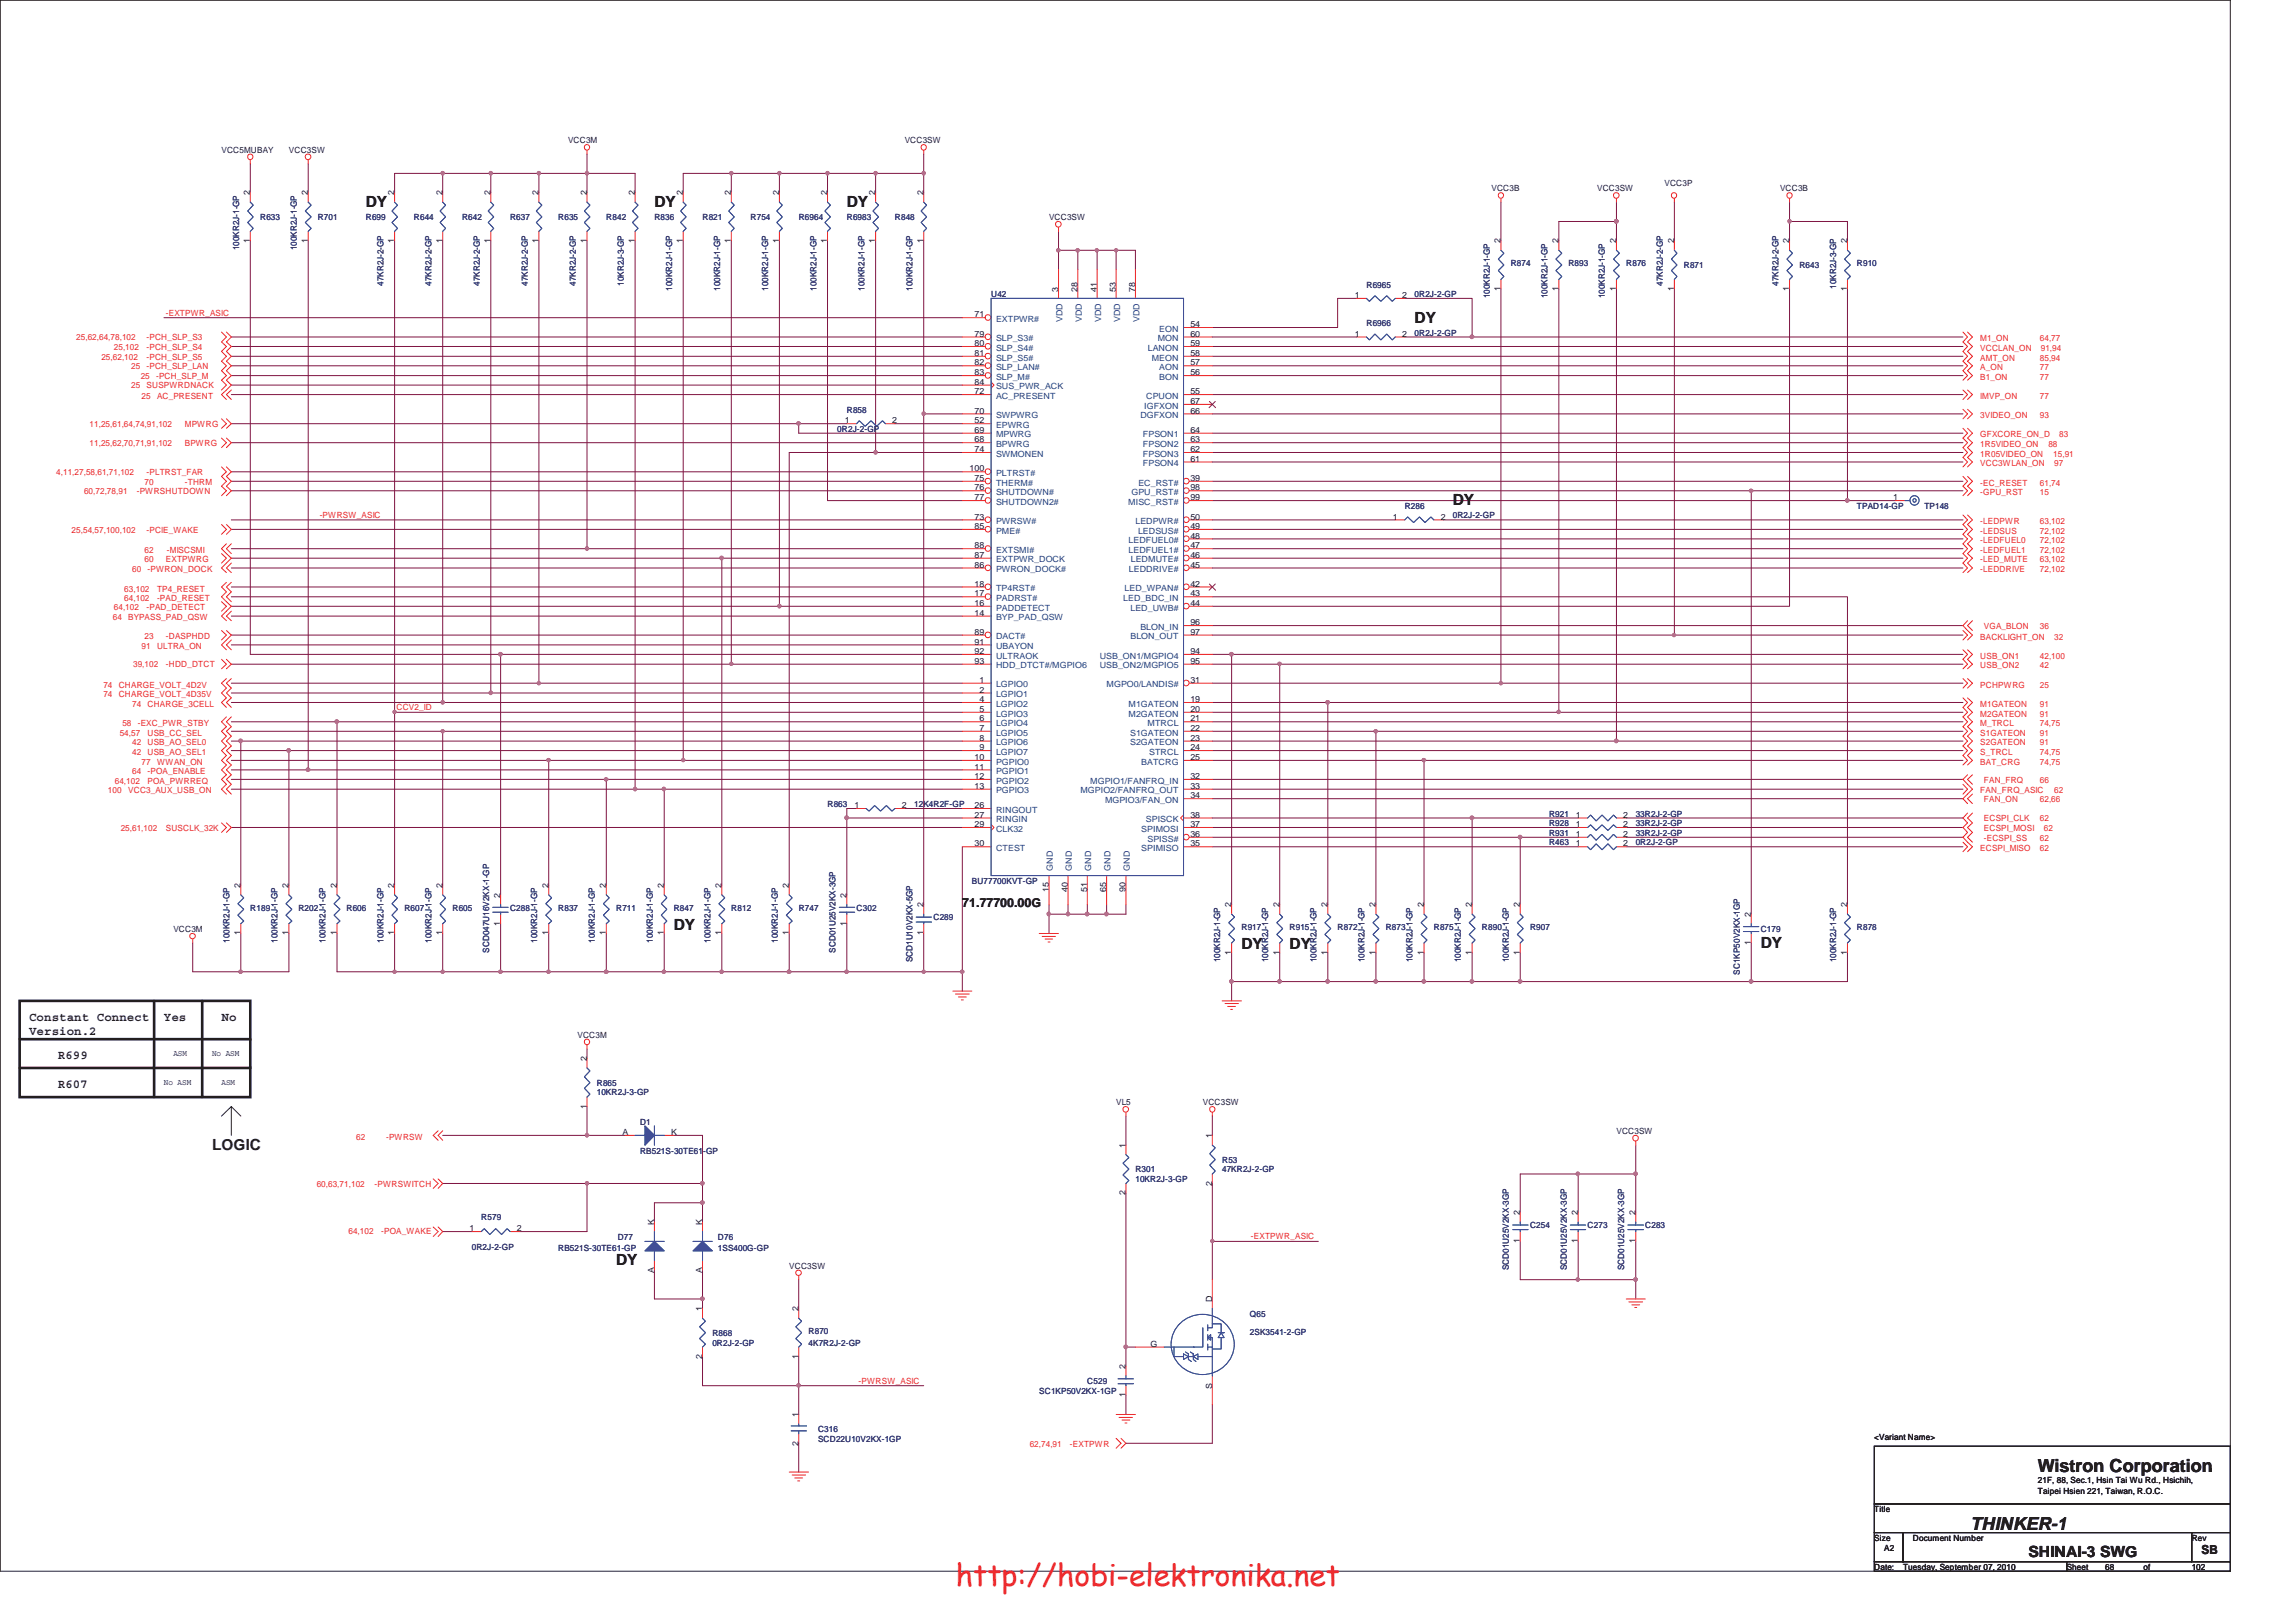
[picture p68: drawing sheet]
<svg xmlns="http://www.w3.org/2000/svg" width="297mm" height="210mm" viewBox="0 0 297 210" stroke-linecap="round" stroke-linejoin="round" font-family="sans-serif">
<defs><g id="words">
<text font-size="3.9" fill="#ed2024" x="123.7" y="205.2">http://hobi-elektronika.net</text>
<g font-size="2.3" fill="#231f20">
<text x="263.6" y="190.5">Wistron Corporation</text>
<text x="254.9" y="198">THINKER-1</text>
</g>
<g font-size="2" fill="#231f20">
<text x="47.3" y="26.8">DY</text>
<text x="84.7" y="26.8">DY</text>
<text x="109.6" y="26.8">DY</text>
<text x="183" y="41.7">DY</text>
<text x="188" y="65.4">DY</text>
<text x="87.2" y="120.3">DY</text>
<text x="160.6" y="122.8">DY</text>
<text x="166.8" y="122.8">DY</text>
<text x="227.8" y="122.6">DY</text>
<text x="27.4" y="148.8">LOGIC</text>
<text x="79.7" y="163.7">DY</text>
<text x="262.4" y="201.4">SHINAI-3 SWG</text>
</g>
<g font-size="1.6" fill="#231f20">
<text x="124.5" y="117.3">71.77700.00G</text>
<text x="3.8" y="132.1">Constant Connect</text>
<text x="3.8" y="133.9">Version.2</text>
<text x="7.5" y="137.1">R699</text>
<text x="21.2" y="132.1">Yes</text>
<text x="28.7" y="132.1">No</text>
<text x="7.5" y="140.8">R607</text>
<text x="284.8" y="201.1">SB</text>
</g>
<g font-size="1.1" fill="#231f20">
<text x="28.7" y="19.8">VCC5MUBAY</text>
<text x="37.4" y="19.8">VCC3SW</text>
<text x="73.5" y="18.5">VCC3M</text>
<text x="117" y="18.5">VCC3SW</text>
<text x="32.3" y="25.3" transform="rotate(-90 32.3 25.3)">2</text>
<text x="39.8" y="25.3" transform="rotate(-90 39.8 25.3)">2</text>
<text x="51" y="25.3" transform="rotate(-90 51 25.3)">2</text>
<text x="57.2" y="25.3" transform="rotate(-90 57.2 25.3)">2</text>
<text x="63.5" y="25.3" transform="rotate(-90 63.5 25.3)">2</text>
<text x="69.7" y="25.3" transform="rotate(-90 69.7 25.3)">2</text>
<text x="75.9" y="25.3" transform="rotate(-90 75.9 25.3)">2</text>
<text x="82.1" y="25.3" transform="rotate(-90 82.1 25.3)">2</text>
<text x="88.3" y="25.3" transform="rotate(-90 88.3 25.3)">2</text>
<text x="94.6" y="25.3" transform="rotate(-90 94.6 25.3)">2</text>
<text x="100.8" y="25.3" transform="rotate(-90 100.8 25.3)">2</text>
<text x="107" y="25.3" transform="rotate(-90 107 25.3)">2</text>
<text x="113.2" y="25.3" transform="rotate(-90 113.2 25.3)">2</text>
<text x="119.5" y="25.3" transform="rotate(-90 119.5 25.3)">2</text>
<text x="135.7" y="28.5">VCC3SW</text>
<text x="193" y="24.8">VCC3B</text>
<text x="206.6" y="24.8">VCC3SW</text>
<text x="215.3" y="24.1">VCC3P</text>
<text x="230.3" y="24.8">VCC3B</text>
<text x="32.3" y="31.5" transform="rotate(-90 32.3 31.5)">1</text>
<text x="39.8" y="31.5" transform="rotate(-90 39.8 31.5)">1</text>
<text x="51" y="31.5" transform="rotate(-90 51 31.5)">1</text>
<text x="57.2" y="31.5" transform="rotate(-90 57.2 31.5)">1</text>
<text x="63.5" y="31.5" transform="rotate(-90 63.5 31.5)">1</text>
<text x="69.7" y="31.5" transform="rotate(-90 69.7 31.5)">1</text>
<text x="75.9" y="31.5" transform="rotate(-90 75.9 31.5)">1</text>
<text x="82.1" y="31.5" transform="rotate(-90 82.1 31.5)">1</text>
<text x="88.3" y="31.5" transform="rotate(-90 88.3 31.5)">1</text>
<text x="94.6" y="31.5" transform="rotate(-90 94.6 31.5)">1</text>
<text x="100.8" y="31.5" transform="rotate(-90 100.8 31.5)">1</text>
<text x="107" y="31.5" transform="rotate(-90 107 31.5)">1</text>
<text x="113.2" y="31.5" transform="rotate(-90 113.2 31.5)">1</text>
<text x="119.5" y="31.5" transform="rotate(-90 119.5 31.5)">1</text>
<text x="194.1" y="31.5" transform="rotate(-90 194.1 31.5)">2</text>
<text x="201.6" y="31.5" transform="rotate(-90 201.6 31.5)">2</text>
<text x="209.1" y="31.5" transform="rotate(-90 209.1 31.5)">2</text>
<text x="216.6" y="31.5" transform="rotate(-90 216.6 31.5)">2</text>
<text x="231.5" y="31.5" transform="rotate(-90 231.5 31.5)">2</text>
<text x="239" y="31.5" transform="rotate(-90 239 31.5)">2</text>
<text x="126.1" y="41.1">71</text>
<text x="136.9" y="37.7" transform="rotate(-90 136.9 37.7)">3</text>
<text x="139.4" y="37.7" transform="rotate(-90 139.4 37.7)">28</text>
<text x="141.9" y="37.7" transform="rotate(-90 141.9 37.7)">41</text>
<text x="144.4" y="37.7" transform="rotate(-90 144.4 37.7)">53</text>
<text x="146.9" y="37.7" transform="rotate(-90 146.9 37.7)">78</text>
<text x="175.3" y="38.6">1</text>
<text x="181.4" y="38.6">2</text>
<text x="194.1" y="37.7" transform="rotate(-90 194.1 37.7)">1</text>
<text x="201.6" y="37.7" transform="rotate(-90 201.6 37.7)">1</text>
<text x="209.1" y="37.7" transform="rotate(-90 209.1 37.7)">1</text>
<text x="216.6" y="37.7" transform="rotate(-90 216.6 37.7)">1</text>
<text x="231.5" y="37.7" transform="rotate(-90 231.5 37.7)">1</text>
<text x="239" y="37.7" transform="rotate(-90 239 37.7)">1</text>
<text x="126.1" y="43.6">79</text>
<text x="126.1" y="44.8">80</text>
<text x="126.1" y="46.1">81</text>
<text x="126.1" y="47.3">82</text>
<text x="154" y="44.8">59</text>
<text x="154" y="43.6">60</text>
<text x="154" y="47.3">57</text>
<text x="154" y="42.3">54</text>
<text x="154" y="46.1">58</text>
<text x="175.3" y="43.6">1</text>
<text x="181.4" y="43.6">2</text>
<text x="126.1" y="51">72</text>
<text x="126.1" y="53.5">70</text>
<text x="126.1" y="48.6">83</text>
<text x="126.1" y="49.8">84</text>
<text x="154" y="53.5">66</text>
<text x="154" y="51">55</text>
<text x="154" y="48.6">56</text>
<text x="154" y="52.3">67</text>
<text x="109.3" y="54.8">1</text>
<text x="115.4" y="54.8">2</text>
<text x="126.1" y="58.5">74</text>
<text x="126.1" y="56">69</text>
<text x="126.1" y="57.2">68</text>
<text x="126.1" y="54.8">52</text>
<text x="154" y="56">64</text>
<text x="154" y="57.2">63</text>
<text x="154" y="58.5">62</text>
<text x="154" y="59.7">61</text>
<text x="125.4" y="61">100</text>
<text x="126.1" y="62.2">75</text>
<text x="126.1" y="63.5">76</text>
<text x="126.1" y="64.7">77</text>
<text x="154" y="64.7">99</text>
<text x="154" y="62.2">39</text>
<text x="154" y="63.5">98</text>
<text x="244.9" y="64.7">1</text>
<text x="126.1" y="67.2">73</text>
<text x="126.1" y="68.4">85</text>
<text x="126.1" y="70.9">88</text>
<text x="154" y="67.2">50</text>
<text x="154" y="68.4">49</text>
<text x="154" y="69.7">48</text>
<text x="154" y="70.9">47</text>
<text x="180.2" y="67.2">1</text>
<text x="186.4" y="67.2">2</text>
<text x="126.1" y="77.2">17</text>
<text x="126.1" y="75.9">18</text>
<text x="126.1" y="73.4">86</text>
<text x="126.1" y="72.2">87</text>
<text x="154" y="77.2">43</text>
<text x="154" y="75.9">42</text>
<text x="154" y="72.2">46</text>
<text x="154" y="73.4">45</text>
<text x="126.1" y="79.7">14</text>
<text x="126.1" y="78.4">16</text>
<text x="126.1" y="82.1">89</text>
<text x="126.1" y="83.4">91</text>
<text x="154" y="80.9">96</text>
<text x="154" y="78.4">44</text>
<text x="154" y="82.1">97</text>
<text x="126.1" y="84.6">92</text>
<text x="126.1" y="85.9">93</text>
<text x="126.7" y="88.3">1</text>
<text x="126.7" y="89.6">2</text>
<text x="154" y="88.3">31</text>
<text x="154" y="84.6">94</text>
<text x="154" y="85.9">95</text>
<text x="126.7" y="90.8">4</text>
<text x="126.7" y="92.1">5</text>
<text x="126.7" y="93.3">6</text>
<text x="126.7" y="94.6">7</text>
<text x="126.7" y="95.8">8</text>
<text x="154" y="93.3">21</text>
<text x="154" y="90.8">19</text>
<text x="154" y="92.1">20</text>
<text x="154" y="94.6">22</text>
<text x="154" y="95.8">23</text>
<text x="126.1" y="98.3">10</text>
<text x="126.1" y="99.6">11</text>
<text x="126.1" y="100.8">12</text>
<text x="126.7" y="97.1">9</text>
<text x="154" y="97.1">24</text>
<text x="154" y="98.3">25</text>
<text x="154" y="100.8">32</text>
<text x="110.5" y="104.6">1</text>
<text x="116.7" y="104.6">2</text>
<text x="126.1" y="102.1">13</text>
<text x="126.1" y="107">29</text>
<text x="126.1" y="105.8">27</text>
<text x="126.1" y="104.6">26</text>
<text x="154" y="103.3">34</text>
<text x="154" y="102.1">33</text>
<text x="154" y="105.8">38</text>
<text x="154" y="107">37</text>
<text x="203.9" y="105.8">1</text>
<text x="203.9" y="107">1</text>
<text x="210" y="105.8">2</text>
<text x="210" y="107">2</text>
<text x="126.1" y="109.5">30</text>
<text x="154" y="109.5">35</text>
<text x="154" y="108.3">36</text>
<text x="203.9" y="109.5">1</text>
<text x="203.9" y="108.3">1</text>
<text x="210" y="109.5">2</text>
<text x="210" y="108.3">2</text>
<text x="31.1" y="114.9" transform="rotate(-90 31.1 114.9)">2</text>
<text x="37.3" y="114.9" transform="rotate(-90 37.3 114.9)">2</text>
<text x="43.6" y="114.9" transform="rotate(-90 43.6 114.9)">2</text>
<text x="51" y="114.9" transform="rotate(-90 51 114.9)">2</text>
<text x="57.2" y="114.9" transform="rotate(-90 57.2 114.9)">2</text>
<text x="64.7" y="119.8" transform="rotate(-90 64.7 119.8)">1</text>
<text x="64.7" y="116.2" transform="rotate(-90 64.7 116.2)">2</text>
<text x="70.9" y="114.9" transform="rotate(-90 70.9 114.9)">2</text>
<text x="78.4" y="114.9" transform="rotate(-90 78.4 114.9)">2</text>
<text x="85.9" y="114.9" transform="rotate(-90 85.9 114.9)">2</text>
<text x="93.3" y="114.9" transform="rotate(-90 93.3 114.9)">2</text>
<text x="102.1" y="114.9" transform="rotate(-90 102.1 114.9)">2</text>
<text x="109.5" y="119.8" transform="rotate(-90 109.5 119.8)">1</text>
<text x="109.5" y="116.2" transform="rotate(-90 109.5 116.2)">2</text>
<text x="119.5" y="117.4" transform="rotate(-90 119.5 117.4)">2</text>
<text x="135.7" y="115.4" transform="rotate(-90 135.7 115.4)">15</text>
<text x="138.1" y="115.4" transform="rotate(-90 138.1 115.4)">40</text>
<text x="140.6" y="115.4" transform="rotate(-90 140.6 115.4)">51</text>
<text x="143.1" y="115.4" transform="rotate(-90 143.1 115.4)">65</text>
<text x="145.6" y="115.4" transform="rotate(-90 145.6 115.4)">90</text>
<text x="159.3" y="117.4" transform="rotate(-90 159.3 117.4)">2</text>
<text x="165.5" y="117.4" transform="rotate(-90 165.5 117.4)">2</text>
<text x="171.7" y="117.4" transform="rotate(-90 171.7 117.4)">2</text>
<text x="178" y="117.4" transform="rotate(-90 178 117.4)">2</text>
<text x="184.2" y="117.4" transform="rotate(-90 184.2 117.4)">2</text>
<text x="190.4" y="117.4" transform="rotate(-90 190.4 117.4)">2</text>
<text x="196.6" y="117.4" transform="rotate(-90 196.6 117.4)">2</text>
<text x="226.5" y="118.6" transform="rotate(-90 226.5 118.6)">2</text>
<text x="239" y="117.4" transform="rotate(-90 239 117.4)">2</text>
<text x="22.4" y="120.6">VCC3M</text>
<text x="31.1" y="121" transform="rotate(-90 31.1 121)">1</text>
<text x="37.3" y="121" transform="rotate(-90 37.3 121)">1</text>
<text x="43.6" y="121" transform="rotate(-90 43.6 121)">1</text>
<text x="51" y="121" transform="rotate(-90 51 121)">1</text>
<text x="57.2" y="121" transform="rotate(-90 57.2 121)">1</text>
<text x="70.9" y="121" transform="rotate(-90 70.9 121)">1</text>
<text x="78.4" y="121" transform="rotate(-90 78.4 121)">1</text>
<text x="85.9" y="121" transform="rotate(-90 85.9 121)">1</text>
<text x="93.3" y="121" transform="rotate(-90 93.3 121)">1</text>
<text x="102.1" y="121" transform="rotate(-90 102.1 121)">1</text>
<text x="119.5" y="121" transform="rotate(-90 119.5 121)">1</text>
<text x="159.3" y="123.5" transform="rotate(-90 159.3 123.5)">1</text>
<text x="165.5" y="123.5" transform="rotate(-90 165.5 123.5)">1</text>
<text x="171.7" y="123.5" transform="rotate(-90 171.7 123.5)">1</text>
<text x="178" y="123.5" transform="rotate(-90 178 123.5)">1</text>
<text x="184.2" y="123.5" transform="rotate(-90 184.2 123.5)">1</text>
<text x="190.4" y="123.5" transform="rotate(-90 190.4 123.5)">1</text>
<text x="196.6" y="123.5" transform="rotate(-90 196.6 123.5)">1</text>
<text x="226.5" y="122.3" transform="rotate(-90 226.5 122.3)">1</text>
<text x="239" y="123.5" transform="rotate(-90 239 123.5)">1</text>
<text x="22.4" y="136.6">ASM</text>
<text x="27.4" y="136.6">No ASM</text>
<text x="74.7" y="134.3">VCC3M</text>
<text x="75.9" y="137.3" transform="rotate(-90 75.9 137.3)">2</text>
<text x="21.2" y="140.4">No ASM</text>
<text x="28.7" y="140.4">ASM</text>
<text x="75.9" y="143.5" transform="rotate(-90 75.9 143.5)">1</text>
<text x="144.4" y="143">VL5</text>
<text x="155.6" y="143">VCC3SW</text>
<text x="80.5" y="146.9">A</text>
<text x="86.8" y="146.9">K</text>
<text x="145.6" y="148.5" transform="rotate(-90 145.6 148.5)">1</text>
<text x="156.8" y="147.3" transform="rotate(-90 156.8 147.3)">1</text>
<text x="209.1" y="146.7">VCC3SW</text>
<text x="145.6" y="154.6" transform="rotate(-90 145.6 154.6)">2</text>
<text x="156.8" y="153.4" transform="rotate(-90 156.8 153.4)">2</text>
<text x="60.7" y="159.3">1</text>
<text x="66.9" y="159.3">2</text>
<text x="84.6" y="158.5" transform="rotate(-90 84.6 158.5)">K</text>
<text x="90.8" y="158.5" transform="rotate(-90 90.8 158.5)">K</text>
<text x="196.6" y="160.9" transform="rotate(-90 196.6 160.9)">1</text>
<text x="196.6" y="157.2" transform="rotate(-90 196.6 157.2)">2</text>
<text x="204.1" y="160.9" transform="rotate(-90 204.1 160.9)">1</text>
<text x="204.1" y="157.2" transform="rotate(-90 204.1 157.2)">2</text>
<text x="211.6" y="160.9" transform="rotate(-90 211.6 160.9)">1</text>
<text x="211.6" y="157.2" transform="rotate(-90 211.6 157.2)">2</text>
<text x="84.6" y="164.7" transform="rotate(-90 84.6 164.7)">A</text>
<text x="90.8" y="164.7" transform="rotate(-90 90.8 164.7)">A</text>
<text x="102.1" y="164.1">VCC3SW</text>
<text x="90.8" y="169.7" transform="rotate(-90 90.8 169.7)">1</text>
<text x="103.3" y="169.7" transform="rotate(-90 103.3 169.7)">2</text>
<text x="156.8" y="168.4" transform="rotate(-90 156.8 168.4)">D</text>
<text x="90.8" y="175.8" transform="rotate(-90 90.8 175.8)">2</text>
<text x="103.3" y="175.8" transform="rotate(-90 103.3 175.8)">1</text>
<text x="145.6" y="177.1" transform="rotate(-90 145.6 177.1)">2</text>
<text x="148.8" y="174.2">G</text>
<text x="156.8" y="179.7" transform="rotate(-90 156.8 179.7)">S</text>
<text x="103.3" y="183.3" transform="rotate(-90 103.3 183.3)">1</text>
<text x="145.6" y="180.8" transform="rotate(-90 145.6 180.8)">1</text>
<text x="103.3" y="187" transform="rotate(-90 103.3 187)">2</text>
<text x="242.5" y="186.3">&lt;Variant Name&gt;</text>
<text x="263.6" y="191.9">21F, 88, Sec.1, Hsin Tai Wu Rd., Hsichih,</text>
<text x="242.5" y="195.6">Title</text>
<text x="263.6" y="193.2">Taipei Hsien 221, Taiwan, R.O.C.</text>
<text x="242.5" y="199.3">Size</text>
<text x="242.5" y="203.1">Date:</text>
<text x="243.8" y="200.6">A2</text>
<text x="246.2" y="203.1">Tuesday, September 07, 2010</text>
<text x="247.5" y="199.3">Document Number</text>
<text x="267.4" y="203.1">Sheet</text>
<text x="272.4" y="203.1">68</text>
<text x="277.3" y="203.1">of</text>
<text x="283.5" y="199.3">Rev</text>
<text x="283.5" y="203.1">102</text>
</g>
<g font-size="1.1" fill="#2d2d72">
<text x="33.7" y="28.5">R633</text>
<text x="41.1" y="28.5">R701</text>
<text x="47.3" y="28.5">R699</text>
<text x="53.5" y="28.5">R644</text>
<text x="59.8" y="28.5">R642</text>
<text x="66" y="28.5">R637</text>
<text x="72.2" y="28.5">R635</text>
<text x="78.4" y="28.5">R842</text>
<text x="84.7" y="28.5">R836</text>
<text x="90.9" y="28.5">R821</text>
<text x="97.1" y="28.5">R754</text>
<text x="103.3" y="28.5">R6964</text>
<text x="109.6" y="28.5">R6983</text>
<text x="115.8" y="28.5">R848</text>
<text x="30.9" y="32.4" transform="rotate(-90 30.9 32.4)">100KR2J-1-GP</text>
<text x="38.4" y="32.4" transform="rotate(-90 38.4 32.4)">100KR2J-1-GP</text>
<text x="195.4" y="34.5">R874</text>
<text x="202.9" y="34.5">R893</text>
<text x="210.4" y="34.5">R876</text>
<text x="217.8" y="34.7">R871</text>
<text x="232.8" y="34.7">R643</text>
<text x="240.2" y="34.5">R910</text>
<text x="49.6" y="37" transform="rotate(-90 49.6 37)">47KR2J-2-GP</text>
<text x="55.8" y="37" transform="rotate(-90 55.8 37)">47KR2J-2-GP</text>
<text x="62.1" y="37" transform="rotate(-90 62.1 37)">47KR2J-2-GP</text>
<text x="68.3" y="37" transform="rotate(-90 68.3 37)">47KR2J-2-GP</text>
<text x="74.5" y="37" transform="rotate(-90 74.5 37)">47KR2J-2-GP</text>
<text x="80.7" y="37" transform="rotate(-90 80.7 37)">10KR2J-3-GP</text>
<text x="86.9" y="37.6" transform="rotate(-90 86.9 37.6)">100KR2J-1-GP</text>
<text x="93.2" y="37.6" transform="rotate(-90 93.2 37.6)">100KR2J-1-GP</text>
<text x="99.4" y="37.6" transform="rotate(-90 99.4 37.6)">100KR2J-1-GP</text>
<text x="105.6" y="37.6" transform="rotate(-90 105.6 37.6)">100KR2J-1-GP</text>
<text x="111.8" y="37.6" transform="rotate(-90 111.8 37.6)">100KR2J-1-GP</text>
<text x="118.1" y="37.6" transform="rotate(-90 118.1 37.6)">100KR2J-1-GP</text>
<text x="128.2" y="38.4">U42</text>
<text x="176.8" y="37.2">R6965</text>
<text x="183" y="38.4">0R2J-2-GP</text>
<text x="192.7" y="38.6" transform="rotate(-90 192.7 38.6)">100KR2J-1-GP</text>
<text x="200.2" y="38.6" transform="rotate(-90 200.2 38.6)">100KR2J-1-GP</text>
<text x="207.6" y="38.6" transform="rotate(-90 207.6 38.6)">100KR2J-1-GP</text>
<text x="215.1" y="37" transform="rotate(-90 215.1 37)">47KR2J-2-GP</text>
<text x="230.1" y="37" transform="rotate(-90 230.1 37)">47KR2J-2-GP</text>
<text x="237.5" y="37.4" transform="rotate(-90 237.5 37.4)">10KR2J-3-GP</text>
<text x="176.8" y="42.2">R6966</text>
<text x="183" y="43.4">0R2J-2-GP</text>
<text x="109.6" y="53.4">R858</text>
<text x="108.3" y="55.9">0R2J-2-GP</text>
<text x="181.7" y="65.8">R286</text>
<text x="240.2" y="65.8">TPAD14-GP</text>
<text x="249" y="65.8">TP148</text>
<text x="188" y="67.1">0R2J-2-GP</text>
<text x="107.1" y="104.4">R863</text>
<text x="118.3" y="104.4">12K4R2F-GP</text>
<text x="200.4" y="105.7">R921</text>
<text x="200.4" y="106.9">R928</text>
<text x="211.6" y="105.7">33R2J-2-GP</text>
<text x="211.6" y="106.9">33R2J-2-GP</text>
<text x="200.4" y="109.4">R463</text>
<text x="200.4" y="108.1">R931</text>
<text x="211.6" y="109.4">0R2J-2-GP</text>
<text x="211.6" y="108.1">33R2J-2-GP</text>
<text x="32.4" y="117.9">R189</text>
<text x="38.6" y="117.9">R202</text>
<text x="44.8" y="117.9">R606</text>
<text x="52.3" y="117.9">R607</text>
<text x="58.5" y="117.9">R605</text>
<text x="66" y="117.9">C288</text>
<text x="72.2" y="117.9">R837</text>
<text x="79.7" y="117.9">R711</text>
<text x="87.2" y="117.9">R847</text>
<text x="94.6" y="117.9">R812</text>
<text x="103.3" y="117.9">R747</text>
<text x="110.8" y="117.9">C302</text>
<text x="120.8" y="119.1">C289</text>
<text x="125.7" y="114.3">BU77700KVT-GP</text>
<text x="29.7" y="122" transform="rotate(-90 29.7 122)">100KR2J-1-GP</text>
<text x="35.9" y="122" transform="rotate(-90 35.9 122)">100KR2J-1-GP</text>
<text x="42.1" y="122" transform="rotate(-90 42.1 122)">100KR2J-1-GP</text>
<text x="49.6" y="122" transform="rotate(-90 49.6 122)">100KR2J-1-GP</text>
<text x="55.8" y="122" transform="rotate(-90 55.8 122)">100KR2J-1-GP</text>
<text x="63.3" y="123.3" transform="rotate(-90 63.3 123.3)">SCD047U16V2KX-1-GP</text>
<text x="69.5" y="122" transform="rotate(-90 69.5 122)">100KR2J-1-GP</text>
<text x="77" y="122" transform="rotate(-90 77 122)">100KR2J-1-GP</text>
<text x="84.5" y="122" transform="rotate(-90 84.5 122)">100KR2J-1-GP</text>
<text x="91.9" y="122" transform="rotate(-90 91.9 122)">100KR2J-1-GP</text>
<text x="100.6" y="122" transform="rotate(-90 100.6 122)">100KR2J-1-GP</text>
<text x="108.1" y="123.3" transform="rotate(-90 108.1 123.3)">SCD01U25V2KX-3GP</text>
<text x="118.1" y="124.5" transform="rotate(-90 118.1 124.5)">SCD1U10V2KX-5GP</text>
<text x="157.9" y="124.5" transform="rotate(-90 157.9 124.5)">100KR2J-1-GP</text>
<text x="160.6" y="120.4">R917</text>
<text x="164.1" y="124.5" transform="rotate(-90 164.1 124.5)">100KR2J-1-GP</text>
<text x="166.8" y="120.4">R915</text>
<text x="170.3" y="124.5" transform="rotate(-90 170.3 124.5)">100KR2J-1-GP</text>
<text x="173.1" y="120.4">R872</text>
<text x="176.5" y="124.5" transform="rotate(-90 176.5 124.5)">100KR2J-1-GP</text>
<text x="179.3" y="120.4">R873</text>
<text x="182.7" y="124.5" transform="rotate(-90 182.7 124.5)">100KR2J-1-GP</text>
<text x="185.5" y="120.4">R875</text>
<text x="189" y="124.5" transform="rotate(-90 189 124.5)">100KR2J-1-GP</text>
<text x="191.7" y="120.4">R890</text>
<text x="195.2" y="124.5" transform="rotate(-90 195.2 124.5)">100KR2J-1-GP</text>
<text x="197.9" y="120.4">R907</text>
<text x="227.8" y="120.6">C179</text>
<text x="237.5" y="124.5" transform="rotate(-90 237.5 124.5)">100KR2J-1-GP</text>
<text x="240.2" y="120.4">R878</text>
<text x="225.1" y="126.1" transform="rotate(-90 225.1 126.1)">SC1KP50V2KX-1GP</text>
<text x="77.2" y="140.5">R865</text>
<text x="77.2" y="141.7">10KR2J-3-GP</text>
<text x="82.8" y="145.6">D1</text>
<text x="82.8" y="149.3">RB521S-30TE61-GP</text>
<text x="146.9" y="151.7">R301</text>
<text x="146.9" y="152.9">10KR2J-3-GP</text>
<text x="158.1" y="150.4">R53</text>
<text x="158.1" y="151.7">47KR2J-2-GP</text>
<text x="61" y="161.7">0R2J-2-GP</text>
<text x="62.3" y="157.9">R579</text>
<text x="72.2" y="161.9">RB521S-30TE61-GP</text>
<text x="79.9" y="160.4">D77</text>
<text x="92.9" y="160.4">D76</text>
<text x="92.9" y="161.9">1SS400G-GP</text>
<text x="197.9" y="158.9">C254</text>
<text x="205.4" y="158.9">C273</text>
<text x="212.8" y="158.9">C283</text>
<text x="195.2" y="164.3" transform="rotate(-90 195.2 164.3)">SCD01U25V2KX-3GP</text>
<text x="202.7" y="164.3" transform="rotate(-90 202.7 164.3)">SCD01U25V2KX-3GP</text>
<text x="210.1" y="164.3" transform="rotate(-90 210.1 164.3)">SCD01U25V2KX-3GP</text>
<text x="92.2" y="172.8">R868</text>
<text x="104.6" y="172.6">R870</text>
<text x="161.7" y="170.3">Q65</text>
<text x="161.7" y="172.7">2SK3541-2-GP</text>
<text x="92.2" y="174.1">0R2J-2-GP</text>
<text x="104.6" y="174.1">4K7R2J-2-GP</text>
<text x="140.7" y="179.1">C529</text>
<text x="105.8" y="185.3">C316</text>
<text x="134.4" y="180.3">SC1KP50V2KX-1GP</text>
<text x="105.8" y="186.6">SCD22U10V2KX-1GP</text>
</g>
<g font-size="1.1" fill="#ec2426">
<text x="21.5" y="40.8">-EXTPWR_ASIC</text>
<text x="9.9" y="44">25,62,64,78,102</text>
<text x="13.1" y="46.5">25,62,102</text>
<text x="14.7" y="45.3">25,102</text>
<text x="17" y="47.8">25</text>
<text x="19" y="45.3">-PCH_SLP_S4</text>
<text x="19" y="46.5">-PCH_SLP_S5</text>
<text x="19" y="47.8">-PCH_SLP_LAN</text>
<text x="19" y="44">-PCH_SLP_S3</text>
<text x="256.2" y="44.2">M1_ON</text>
<text x="256.2" y="45.4">VCCLAN_ON</text>
<text x="256.2" y="46.6">AMT_ON</text>
<text x="256.2" y="47.9">A_ON</text>
<text x="263.9" y="44.2">64,77</text>
<text x="263.9" y="46.6">85,94</text>
<text x="263.9" y="47.9">77</text>
<text x="264" y="45.4">91,94</text>
<text x="17" y="50.2">25</text>
<text x="18.2" y="49">25</text>
<text x="18.3" y="51.6">25</text>
<text x="19" y="50.2">SUSPWRDNACK</text>
<text x="20.2" y="49">-PCH_SLP_M</text>
<text x="20.3" y="51.6">AC_PRESENT</text>
<text x="256.2" y="49.1">B1_ON</text>
<text x="256.2" y="51.6">IMVP_ON</text>
<text x="263.9" y="49.1">77</text>
<text x="263.9" y="51.6">77</text>
<text x="11.6" y="55.2">11,25,61,64,74,91,102</text>
<text x="11.6" y="57.7">11,25,62,70,71,91,102</text>
<text x="23.9" y="55.2">MPWRG</text>
<text x="23.9" y="57.7">BPWRG</text>
<text x="256.2" y="57.9">1R5VIDEO_ON</text>
<text x="256.2" y="54.1">3VIDEO_ON</text>
<text x="256.2" y="56.6">GFXCORE_ON_D</text>
<text x="256.2" y="59.1">1R05VIDEO_ON</text>
<text x="263.9" y="54.1">93</text>
<text x="265" y="57.9">88</text>
<text x="265.6" y="59.1">15,91</text>
<text x="266.4" y="56.6">83</text>
<text x="7.3" y="61.5">4,11,27,58,61,71,102</text>
<text x="10.9" y="64">60,72,78,91</text>
<text x="17.7" y="64">-PWRSHUTDOWN</text>
<text x="18.7" y="62.7">70</text>
<text x="19" y="61.5">-PLTRST_FAR</text>
<text x="23.9" y="62.7">-THRM</text>
<text x="256.2" y="60.3">VCC3WLAN_ON</text>
<text x="256.2" y="62.8">-EC_RESET</text>
<text x="256.2" y="64.1">-GPU_RST</text>
<text x="263.9" y="62.8">61,74</text>
<text x="263.9" y="64.1">15</text>
<text x="265.8" y="60.3">97</text>
<text x="9.3" y="68.9">25,54,57,100,102</text>
<text x="18.7" y="71.5">62</text>
<text x="19" y="68.9">-PCIE_WAKE</text>
<text x="21.6" y="71.5">-MISCSMI</text>
<text x="41.4" y="67">-PWRSW_ASIC</text>
<text x="256.2" y="67.8">-LEDPWR</text>
<text x="256.2" y="69">-LEDSUS</text>
<text x="256.2" y="70.3">-LEDFUEL0</text>
<text x="256.2" y="71.5">-LEDFUEL1</text>
<text x="263.9" y="70.3">72,102</text>
<text x="263.9" y="71.5">72,102</text>
<text x="263.9" y="69">72,102</text>
<text x="263.9" y="67.8">63,102</text>
<text x="16.1" y="77.8">64,102</text>
<text x="16.1" y="76.5">63,102</text>
<text x="17.1" y="74">60</text>
<text x="18.7" y="72.7">60</text>
<text x="19.1" y="74">-PWRON_DOCK</text>
<text x="20.3" y="77.8">-PAD_RESET</text>
<text x="20.3" y="76.5">TP4_RESET</text>
<text x="21.5" y="72.7">EXTPWRG</text>
<text x="256.2" y="74">-LEDDRIVE</text>
<text x="256.2" y="72.8">-LED_MUTE</text>
<text x="263.9" y="72.8">63,102</text>
<text x="263.9" y="74">72,102</text>
<text x="14.6" y="80.3">64</text>
<text x="14.7" y="78.9">64,102</text>
<text x="16.6" y="80.3">BYPASS_PAD_QSW</text>
<text x="18.3" y="84">91</text>
<text x="18.7" y="82.6">23</text>
<text x="19" y="78.9">-PAD_DETECT</text>
<text x="20.3" y="84">ULTRA_ON</text>
<text x="21.5" y="82.6">-DASPHDD</text>
<text x="256.2" y="82.8">BACKLIGHT_ON</text>
<text x="256.7" y="81.4">VGA_BLON</text>
<text x="263.9" y="81.4">36</text>
<text x="265.8" y="82.8">32</text>
<text x="13.4" y="89">74</text>
<text x="15.4" y="89">CHARGE_VOLT_4D2V</text>
<text x="17.2" y="86.4">39,102</text>
<text x="21.5" y="86.4">-HDD_DTCT</text>
<text x="256.2" y="85.2">USB_ON1</text>
<text x="256.2" y="86.5">USB_ON2</text>
<text x="256.2" y="89">PCHPWRG</text>
<text x="263.9" y="85.2">42,100</text>
<text x="263.9" y="89">25</text>
<text x="263.9" y="86.5">42</text>
<text x="13.4" y="90.2">74</text>
<text x="15.4" y="90.2">CHARGE_VOLT_4D35V</text>
<text x="15.5" y="95.2">54,57</text>
<text x="15.8" y="93.9">58</text>
<text x="17.1" y="91.4">74</text>
<text x="17.8" y="93.9">-EXC_PWR_STBY</text>
<text x="19.1" y="91.4">CHARGE_3CELL</text>
<text x="19.1" y="95.2">USB_CC_SEL</text>
<text x="51.3" y="91.9">CCV2_ID</text>
<text x="256.2" y="91.4">M1GATEON</text>
<text x="256.2" y="92.7">M2GATEON</text>
<text x="256.2" y="93.9">M_TRCL</text>
<text x="256.2" y="95.2">S1GATEON</text>
<text x="263.9" y="93.9">74,75</text>
<text x="263.9" y="91.4">91</text>
<text x="263.9" y="92.7">91</text>
<text x="263.9" y="95.2">91</text>
<text x="14.9" y="101.4">64,102</text>
<text x="17.1" y="100.2">64</text>
<text x="17.1" y="96.4">42</text>
<text x="17.1" y="97.7">42</text>
<text x="18.3" y="98.9">77</text>
<text x="19.1" y="100.2">-POA_ENABLE</text>
<text x="19.1" y="101.4">POA_PWRREQ</text>
<text x="19.1" y="96.4">USB_AO_SEL0</text>
<text x="19.1" y="97.7">USB_AO_SEL1</text>
<text x="20.3" y="98.9">WWAN_ON</text>
<text x="256.2" y="96.4">S2GATEON</text>
<text x="256.2" y="97.7">S_TRCL</text>
<text x="256.2" y="98.9">BAT_CRG</text>
<text x="256.7" y="101.3">FAN_FRQ</text>
<text x="263.9" y="97.7">74,75</text>
<text x="263.9" y="96.4">91</text>
<text x="263.9" y="101.3">66</text>
<text x="263.9" y="98.9">74,75</text>
<text x="14" y="102.7">100</text>
<text x="15.6" y="107.5">25,61,102</text>
<text x="16.6" y="102.7">VCC3_AUX_USB_ON</text>
<text x="21.5" y="107.5">SUSCLK_32K</text>
<text x="256.2" y="102.7">FAN_FRQ_ASIC</text>
<text x="256.7" y="103.8">FAN_ON</text>
<text x="256.7" y="106.3">ECSPI_CLK</text>
<text x="256.7" y="107.5">ECSPI_MOSI</text>
<text x="263.9" y="106.3">62</text>
<text x="263.9" y="103.8">62,66</text>
<text x="264.4" y="107.5">62</text>
<text x="265.8" y="102.7">62</text>
<text x="256.2" y="110.1">ECSPI_MISO</text>
<text x="256.7" y="108.8">-ECSPI_SS</text>
<text x="263.9" y="108.8">62</text>
<text x="263.9" y="110.1">62</text>
<text x="46.1" y="147.4">62</text>
<text x="50" y="147.4">-PWRSW</text>
<text x="41" y="153.6">60,63,71,102</text>
<text x="48.5" y="153.6">-PWRSWITCH</text>
<text x="45.1" y="159.7">64,102</text>
<text x="49.3" y="159.7">-POA_WAKE</text>
<text x="161.8" y="160.4">-EXTPWR_ASIC</text>
<text x="111.1" y="179">-PWRSW_ASIC</text>
<text x="133.2" y="187.2">62,74,91</text>
<text x="138.4" y="187.2">-EXTPWR</text>
</g>
<g font-size="1.1" fill="#1d437e">
<text x="128.9" y="41.7">EXTPWR#</text>
<text x="137.5" y="41.7" transform="rotate(-90 137.5 41.7)">VDD</text>
<text x="140" y="41.7" transform="rotate(-90 140 41.7)">VDD</text>
<text x="142.4" y="41.7" transform="rotate(-90 142.4 41.7)">VDD</text>
<text x="144.9" y="41.7" transform="rotate(-90 144.9 41.7)">VDD</text>
<text x="147.4" y="41.7" transform="rotate(-90 147.4 41.7)">VDD</text>
<text x="128.9" y="44.2">SLP_S3#</text>
<text x="128.9" y="45.4">SLP_S4#</text>
<text x="128.9" y="46.6">SLP_S5#</text>
<text x="128.9" y="47.9">SLP_LAN#</text>
<text x="148.5" y="45.4">LANON</text>
<text x="149" y="46.6">MEON</text>
<text x="149.8" y="44.2">MON</text>
<text x="150" y="47.9">AON</text>
<text x="150" y="42.9">EON</text>
<text x="128.9" y="51.6">AC_PRESENT</text>
<text x="128.9" y="49.1">SLP_M#</text>
<text x="128.9" y="50.4">SUS_PWR_ACK</text>
<text x="148" y="52.9">IGFXON</text>
<text x="148.3" y="51.6">CPUON</text>
<text x="150" y="49.1">BON</text>
<text x="128.9" y="59.1">SWMONEN</text>
<text x="128.9" y="54.1">SWPWRG</text>
<text x="128.9" y="56.6">MPWRG</text>
<text x="128.9" y="57.8">BPWRG</text>
<text x="128.9" y="55.4">EPWRG</text>
<text x="147.5" y="54.1">DGFXON</text>
<text x="147.9" y="56.6">FPSON1</text>
<text x="147.9" y="57.8">FPSON2</text>
<text x="147.9" y="59.1">FPSON3</text>
<text x="128.9" y="62.8">THERM#</text>
<text x="128.9" y="64">SHUTDOWN#</text>
<text x="128.9" y="65.3">SHUTDOWN2#</text>
<text x="128.9" y="61.6">PLTRST#</text>
<text x="146" y="65.3">MISC_RST#</text>
<text x="146.4" y="64">GPU_RST#</text>
<text x="147.3" y="62.8">EC_RST#</text>
<text x="147.9" y="60.3">FPSON4</text>
<text x="128.9" y="67.8">PWRSW#</text>
<text x="128.9" y="69">PME#</text>
<text x="128.9" y="71.5">EXTSMI#</text>
<text x="146" y="70.3">LEDFUEL0#</text>
<text x="146" y="71.5">LEDFUEL1#</text>
<text x="146.9" y="67.8">LEDPWR#</text>
<text x="147.2" y="69">LEDSUS#</text>
<text x="128.9" y="77.8">PADRST#</text>
<text x="128.9" y="76.5">TP4RST#</text>
<text x="128.9" y="74">PWRON_DOCK#</text>
<text x="128.9" y="72.8">EXTPWR_DOCK</text>
<text x="145.3" y="77.8">LED_BDC_IN</text>
<text x="145.5" y="76.5">LED_WPAN#</text>
<text x="146" y="74">LEDDRIVE#</text>
<text x="146.3" y="72.8">LEDMUTE#</text>
<text x="128.9" y="80.3">BYP_PAD_QSW</text>
<text x="128.9" y="79">PADDETECT</text>
<text x="128.9" y="82.7">DACT#</text>
<text x="128.9" y="84">UBAYON</text>
<text x="146.3" y="79">LED_UWB#</text>
<text x="146.3" y="82.7">BLON_OUT</text>
<text x="147.5" y="81.5">BLON_IN</text>
<text x="128.9" y="88.9">LGPIO0</text>
<text x="128.9" y="85.2">ULTRAOK</text>
<text x="128.9" y="86.5">HDD_DTCT#/MGPIO6</text>
<text x="142.3" y="85.2">USB_ON1/MGPIO4</text>
<text x="142.3" y="86.5">USB_ON2/MGPIO5</text>
<text x="143.2" y="88.9">MGPO0/LANDIS#</text>
<text x="128.9" y="90.2">LGPIO1</text>
<text x="128.9" y="91.4">LGPIO2</text>
<text x="128.9" y="92.7">LGPIO3</text>
<text x="128.9" y="93.9">LGPIO4</text>
<text x="128.9" y="95.2">LGPIO5</text>
<text x="146" y="91.4">M1GATEON</text>
<text x="146" y="92.7">M2GATEON</text>
<text x="146.2" y="95.2">S1GATEON</text>
<text x="148.5" y="93.9">MTRCL</text>
<text x="128.9" y="96.4">LGPIO6</text>
<text x="128.9" y="97.7">LGPIO7</text>
<text x="128.9" y="98.9">PGPIO0</text>
<text x="128.9" y="100.2">PGPIO1</text>
<text x="128.9" y="101.4">PGPIO2</text>
<text x="141.1" y="101.4">MGPIO1/FANFRQ_IN</text>
<text x="146.2" y="96.4">S2GATEON</text>
<text x="147.7" y="98.9">BATCRG</text>
<text x="148.7" y="97.7">STRCL</text>
<text x="128.9" y="102.7">PGPIO3</text>
<text x="128.9" y="107.6">CLK32</text>
<text x="128.9" y="106.4">RINGIN</text>
<text x="128.9" y="105.2">RINGOUT</text>
<text x="139.8" y="102.7">MGPIO2/FANFRQ_OUT</text>
<text x="143" y="103.9">MGPIO3/FAN_ON</text>
<text x="147.7" y="107.6">SPIMOSI</text>
<text x="148.2" y="106.4">SPISCK</text>
<text x="128.9" y="110.1">CTEST</text>
<text x="136.2" y="112.6" transform="rotate(-90 136.2 112.6)">GND</text>
<text x="138.7" y="112.6" transform="rotate(-90 138.7 112.6)">GND</text>
<text x="141.2" y="112.6" transform="rotate(-90 141.2 112.6)">GND</text>
<text x="143.7" y="112.6" transform="rotate(-90 143.7 112.6)">GND</text>
<text x="146.2" y="112.6" transform="rotate(-90 146.2 112.6)">GND</text>
<text x="147.7" y="110.1">SPIMISO</text>
<text x="148.5" y="108.9">SPISS#</text>
</g>
</g></defs>
<path d="M0 0h288.5v203.3h-288.5z" fill="none" stroke="#231f20" stroke-width=".13"/>
<path d="M100.8 31.2v47.2M156.8 105.8h33.7v11.2M156.8 108.3h39.9v8.7" fill="none" stroke="#7f1542" stroke-width=".13"/>
<path d="M100.7 78.2h.3v.2v.2l-.2 .1-.1-.1z" fill-rule="evenodd" fill="#b8529f"/>
<path d="M100.7 78.2h.3v.2v.2l-.2 .1-.1-.1z" fill="none" stroke="#b8529f" stroke-width=".13"/>
<path d="M94.6 31.2v54.7M156.8 51.1h97.2" fill="none" stroke="#7f1542" stroke-width=".13"/>
<path d="M94.5 85.7h.2l.1 .2-.1 .1-.1 .1-.1-.1z" fill-rule="evenodd" fill="#b8529f"/>
<path d="M94.5 85.7h.2l.1 .2-.1 .1-.1 .1-.1-.1z" fill="none" stroke="#b8529f" stroke-width=".13"/>
<path d="M136.9 32.4h2.5M156.8 59.8h97.2" fill="none" stroke="#7f1542" stroke-width=".13"/>
<path d="M136.7 32.2h.4l.1 .2-.1 .1-.2 .1-.2-.1z" fill-rule="evenodd" fill="#b8529f"/>
<path d="M136.7 32.2h.4l.1 .2-.1 .1-.2 .1-.2-.1z" fill="none" stroke="#b8529f" stroke-width=".13"/>
<path d="M139.4 32.4h2.5" fill="none" stroke="#7f1542" stroke-width=".13"/>
<path d="M141.7 32.2h.3l.1 .2-.1 .1-.1 .1-.2-.1z" fill-rule="evenodd" fill="#b8529f"/>
<path d="M141.7 32.2h.3l.1 .2-.1 .1-.1 .1-.2-.1z" fill="none" stroke="#b8529f" stroke-width=".13"/>
<path d="M139.2 32.2h.4l.1 .2-.1 .1-.2 .1-.2-.1z" fill-rule="evenodd" fill="#b8529f"/>
<path d="M139.2 32.2h.4l.1 .2-.1 .1-.2 .1-.2-.1z" fill="none" stroke="#b8529f" stroke-width=".13"/>
<path d="M141.9 32.4h5" fill="none" stroke="#7f1542" stroke-width=".13"/>
<path d="M144.2 32.2h.3l.1 .2-.1 .1-.1 .1-.2-.1z" fill-rule="evenodd" fill="#b8529f"/>
<path d="M144.2 32.2h.3l.1 .2-.1 .1-.1 .1-.2-.1z" fill="none" stroke="#b8529f" stroke-width=".13"/>
<path d="M135.7 118.3v2.5M138.2 118.3h2.5" fill="none" stroke="#7f1542" stroke-width=".13"/>
<path d="M138 118.1h.3l.1 .1-.1 .2-.1 .1-.2-.1z" fill-rule="evenodd" fill="#b8529f"/>
<path d="M138 118.1h.3l.1 .1-.1 .2-.1 .1-.2-.1z" fill="none" stroke="#b8529f" stroke-width=".13"/>
<path d="M119.5 53.5v63.5M140.7 118.3h2.5" fill="none" stroke="#7f1542" stroke-width=".13"/>
<path d="M140.5 118.1h.3l.1 .1-.1 .2-.2 .1-.1-.1z" fill-rule="evenodd" fill="#b8529f"/>
<path d="M140.5 118.1h.3l.1 .1-.1 .2-.2 .1-.1-.1z" fill="none" stroke="#b8529f" stroke-width=".13"/>
<path d="M143.2 118.3h2.5" fill="none" stroke="#7f1542" stroke-width=".13"/>
<path d="M143 118.1h.3l.1 .1-.1 .2-.2 .1-.1-.1z" fill-rule="evenodd" fill="#b8529f"/>
<path d="M143 118.1h.3l.1 .1-.1 .2-.2 .1-.1-.1z" fill="none" stroke="#b8529f" stroke-width=".13"/>
<path d="M156.8 67.3h23.7M156.8 62.3h97.2M156.8 69.7h97.2M156.8 71h97.2M117 104.6h7.5M124.5 105.8h-14.9v10M75.9 153.1h15" fill="none" stroke="#7f1542" stroke-width=".13"/>
<path d="M109.4 105.6h.3l.1 .2-.1 .2h-.2h-.1z" fill-rule="evenodd" fill="#b8529f"/>
<path d="M109.4 105.6h.3l.1 .2-.1 .2h-.2h-.1z" fill="none" stroke="#b8529f" stroke-width=".13"/>
<path d="M82.2 31.2v70.9M103.3 56h21.2M103.3 54.8h6.3M156.8 73.5h97.2M156.8 68.5h97.2M109.6 104.6v1.2M156.8 153.1v7.5M156.8 144.4v2.5" fill="none" stroke="#7f1542" stroke-width=".13"/>
<path d="M82 101.9h.3l.1 .2-.1 .1-.1 .1-.2-.1z" fill-rule="evenodd" fill="#b8529f"/>
<path d="M82 101.9h.3l.1 .2-.1 .1-.1 .1-.2-.1z" fill="none" stroke="#b8529f" stroke-width=".13"/>
<path d="M88.4 31.2v67.2" fill="none" stroke="#7f1542" stroke-width=".13"/>
<path d="M88.2 98.2h.3l.1 .1-.1 .2h-.1h-.2z" fill-rule="evenodd" fill="#b8529f"/>
<path d="M88.2 98.2h.3l.1 .1-.1 .2h-.1h-.2z" fill="none" stroke="#b8529f" stroke-width=".13"/>
<path d="M29.9 78.4h70.9M29.9 98.4h41.1M29.9 85.9h64.7M39.9 99.6h84.6" fill="none" stroke="#7f1542" stroke-width=".13"/>
<path d="M39.7 99.4h.3l.1 .2-.1 .1-.2 .1-.1-.1z" fill-rule="evenodd" fill="#b8529f"/>
<path d="M39.7 99.4h.3l.1 .2-.1 .1-.2 .1-.1-.1z" fill="none" stroke="#b8529f" stroke-width=".13"/>
<path d="M103.3 54.8v1.2M29.9 100.8h48.5" fill="none" stroke="#7f1542" stroke-width=".13"/>
<path d="M103.1 54.6h.4v.2v.1l-.2 .1-.2-.1z" fill-rule="evenodd" fill="#b8529f"/>
<path d="M103.1 54.6h.4v.2v.1l-.2 .1-.2-.1z" fill="none" stroke="#b8529f" stroke-width=".13"/>
<path d="M69.7 88.4h54.8M156.8 160.6v5" fill="none" stroke="#7f1542" stroke-width=".13"/>
<path d="M156.7 160.4h.3l.1 .2-.1 .1-.2 .1-.1-.1z" fill-rule="evenodd" fill="#b8529f"/>
<path d="M156.7 160.4h.3l.1 .2-.1 .1-.2 .1-.1-.1z" fill="none" stroke="#b8529f" stroke-width=".13"/>
<path d="M107.1 31.2v33.6M64.8 84.7v31.1M156.8 160.6h13.8" fill="none" stroke="#7f1542" stroke-width=".13"/>
<path d="M64.6 84.5h.3l.1 .1-.1 .2-.2 .1-.1-.1z" fill-rule="evenodd" fill="#b8529f"/>
<path d="M64.6 84.5h.3l.1 .1-.1 .2-.2 .1-.1-.1z" fill="none" stroke="#b8529f" stroke-width=".13"/>
<path d="M29.9 57.3h94.6M156.8 72.2h97.2M57.3 90.9h67.2M63.5 89.7h61M64.8 84.7h59.7M156.8 88.4h37.4" fill="none" stroke="#7f1542" stroke-width=".13"/>
<path d="M194 88.2h.3l.1 .2-.1 .1-.1 .1-.2-.1z" fill-rule="evenodd" fill="#b8529f"/>
<path d="M194 88.2h.3l.1 .2-.1 .1-.1 .1-.2-.1z" fill="none" stroke="#b8529f" stroke-width=".13"/>
<path d="M115.8 54.8h8.7M29.9 67.3h94.6M156.8 64.8h82.2M124.5 125.7v2.5" fill="none" stroke="#7f1542" stroke-width=".13"/>
<path d="M124.3 125.6h.3l.1 .1-.1 .2h-.1h-.2z" fill-rule="evenodd" fill="#b8529f"/>
<path d="M124.3 125.6h.3l.1 .1-.1 .2h-.1h-.2z" fill="none" stroke="#b8529f" stroke-width=".13"/>
<path d="M21.2 41.1h103.3M29.9 68.5h94.6M156.8 80.9h97.2M78.4 100.8h46.1" fill="none" stroke="#7f1542" stroke-width=".13"/>
<path d="M78.2 100.7h.4l.1 .1-.1 .2h-.2h-.2z" fill-rule="evenodd" fill="#b8529f"/>
<path d="M78.2 100.7h.4l.1 .1-.1 .2h-.2h-.2z" fill="none" stroke="#b8529f" stroke-width=".13"/>
<path d="M29.9 73.5h94.6M88.4 98.4h36.1M159.3 84.7h94.7M156.8 181.7v5" fill="none" stroke="#7f1542" stroke-width=".13"/>
<path d="M159.1 84.5h.4l.1 .1-.1 .2-.2 .1-.2-.1z" fill-rule="evenodd" fill="#b8529f"/>
<path d="M159.1 84.5h.4l.1 .1-.1 .2-.2 .1-.2-.1z" fill="none" stroke="#b8529f" stroke-width=".13"/>
<path d="M75.9 71h48.6M93.4 72.2h31.1M165.6 85.9h88.4M171.8 90.9h82.2" fill="none" stroke="#7f1542" stroke-width=".13"/>
<path d="M75.8 70.8h.3l.1 .1-.1 .2-.2 .1-.1-.1z" fill-rule="evenodd" fill="#b8529f"/>
<path d="M75.8 70.8h.3l.1 .1-.1 .2-.2 .1-.1-.1z" fill="none" stroke="#b8529f" stroke-width=".13"/>
<path d="M201.7 92.2h52.3" fill="none" stroke="#7f1542" stroke-width=".13"/>
<path d="M201.5 92h.3l.1 .1-.1 .2h-.2h-.1z" fill-rule="evenodd" fill="#b8529f"/>
<path d="M201.5 92h.3l.1 .1-.1 .2h-.2h-.1z" fill="none" stroke="#b8529f" stroke-width=".13"/>
<path d="M156.8 93.4h97.2M178 94.6h76M145.7 186.7h11.1" fill="none" stroke="#7f1542" stroke-width=".13"/>
<path d="M177.8 94.5h.3l.1 .1-.1 .1-.1 .1-.2-.1z" fill-rule="evenodd" fill="#b8529f"/>
<path d="M177.8 94.5h.3l.1 .1-.1 .1-.1 .1-.2-.1z" fill="none" stroke="#b8529f" stroke-width=".13"/>
<path d="M209.1 95.9h44.9" fill="none" stroke="#7f1542" stroke-width=".13"/>
<path d="M208.9 95.7h.4v.1v.2l-.2 .1-.2-.1z" fill-rule="evenodd" fill="#b8529f"/>
<path d="M208.9 95.7h.4v.1v.2l-.2 .1-.2-.1z" fill="none" stroke="#b8529f" stroke-width=".13"/>
<path d="M156.8 97.1h97.2M184.2 98.4h69.8" fill="none" stroke="#7f1542" stroke-width=".13"/>
<path d="M184 98.2h.4v.1v.2h-.2h-.2z" fill-rule="evenodd" fill="#b8529f"/>
<path d="M184 98.2h.4v.1v.2h-.2h-.2z" fill="none" stroke="#b8529f" stroke-width=".13"/>
<g fill="none" stroke="#7f1542" stroke-width=".13">
<path d="M201.7 37.4v54.8M29.9 46.1h94.6M29.9 47.3h94.6M29.9 48.6h94.6M29.9 49.8h94.6M29.9 43.6h94.6M29.9 44.8h94.6M31.2 95.9h93.3M37.4 97.1h87.1M78.4 100.8v13.8M75.9 146.9h5M90.9 146.9v6.2"/>
<path d="M145.7 174.3h1.2"/>
</g>
<path d="M90.7 152.9h.3l.1 .2-.1 .1-.2 .1-.1-.1z" fill-rule="evenodd" fill="#b8529f"/>
<path d="M90.7 152.9h.3l.1 .2-.1 .1-.2 .1-.1-.1z" fill="none" stroke="#b8529f" stroke-width=".13"/>
<path d="M113.3 31.2v27.3M29.9 51.1h94.6M103.3 165.6v3.7" fill="none" stroke="#7f1542" stroke-width=".13"/>
<path d="M113.1 58.3h.3l.1 .2-.1 .2-.1 .1-.2-.1z" fill-rule="evenodd" fill="#b8529f"/>
<path d="M113.1 58.3h.3l.1 .2-.1 .2-.1 .1-.2-.1z" fill="none" stroke="#b8529f" stroke-width=".13"/>
<path d="M156.8 92.2h44.9M75.9 143.2v3.7M103.3 179.3v3.7" fill="none" stroke="#7f1542" stroke-width=".13"/>
<path d="M75.8 146.7h.3l.1 .2-.1 .1-.2 .1-.1-.1z" fill-rule="evenodd" fill="#b8529f"/>
<path d="M75.8 146.7h.3l.1 .2-.1 .1-.2 .1-.1-.1z" fill="none" stroke="#b8529f" stroke-width=".13"/>
<path d="M90.9 179.3h12.4M103.3 186.7v3.8" fill="none" stroke="#7f1542" stroke-width=".13"/>
<path d="M103.1 179.1h.4v.1v.2h-.2h-.2z" fill-rule="evenodd" fill="#b8529f"/>
<path d="M103.1 179.1h.4v.1v.2h-.2h-.2z" fill="none" stroke="#b8529f" stroke-width=".13"/>
<path d="M119.5 31.2v22.3h5M209.1 37.4v58.5h-52.3M113.3 58.5h11.2M156.8 100.8h97.2M103.3 175.5v3.8h16.2" fill="none" stroke="#7f1542" stroke-width=".13"/>
<path d="M119.4 53.4h.2l.1 .1-.1 .2-.1 .1-.1-.1z" fill-rule="evenodd" fill="#b8529f"/>
<path d="M119.4 53.4h.2l.1 .1-.1 .2-.1 .1-.1-.1z" fill="none" stroke="#b8529f" stroke-width=".13"/>
<path d="M239 37.4v27.4M156.8 84.7h2.5v32.3M156.8 103.3h97.2M210.4 105.8h43.6M210.4 107.1h43.6M210.4 108.3h43.6M210.4 109.6h43.6" fill="none" stroke="#7f1542" stroke-width=".13"/>
<path d="M238.8 64.6h.3l.1 .1-.1 .2-.1 .1-.2-.1z" fill-rule="evenodd" fill="#b8529f"/>
<path d="M238.8 64.6h.3l.1 .1-.1 .2-.1 .1-.2-.1z" fill="none" stroke="#b8529f" stroke-width=".13"/>
<path d="M90.9 168.1v1.2" fill="none" stroke="#7f1542" stroke-width=".13"/>
<path d="M90.7 167.9h.3l.1 .1-.1 .2-.2 .1-.1-.1z" fill-rule="evenodd" fill="#b8529f"/>
<path d="M90.7 167.9h.3l.1 .1-.1 .2-.2 .1-.1-.1z" fill="none" stroke="#b8529f" stroke-width=".13"/>
<path d="M90.9 155.6v2.5M204.2 151.9v4.9M211.6 148.2v3.7M211.6 160.6v5" fill="none" stroke="#7f1542" stroke-width=".13"/>
<path d="M90.7 155.4h.3l.1 .2-.1 .1-.2 .1-.1-.1z" fill-rule="evenodd" fill="#b8529f"/>
<path d="M90.7 155.4h.3l.1 .2-.1 .1-.2 .1-.1-.1z" fill="none" stroke="#b8529f" stroke-width=".13"/>
<path d="M204.2 151.9h7.4" fill="none" stroke="#7f1542" stroke-width=".13"/>
<path d="M211.4 151.7h.4v.1v.2l-.2 .1-.2-.1z" fill-rule="evenodd" fill="#b8529f"/>
<path d="M211.4 151.7h.4v.1v.2l-.2 .1-.2-.1z" fill="none" stroke="#b8529f" stroke-width=".13"/>
<path d="M204 151.7h.3v.1v.2l-.2 .1-.1-.1z" fill-rule="evenodd" fill="#b8529f"/>
<path d="M204 151.7h.3v.1v.2l-.2 .1-.1-.1z" fill="none" stroke="#b8529f" stroke-width=".13"/>
<path d="M165.6 85.9v31.1M196.7 151.9v4.9M211.6 151.9v4.9" fill="none" stroke="#7f1542" stroke-width=".13"/>
<path d="M165.4 85.7h.3l.1 .2-.1 .1-.2 .1-.1-.1z" fill-rule="evenodd" fill="#b8529f"/>
<path d="M165.4 85.7h.3l.1 .2-.1 .1-.2 .1-.1-.1z" fill="none" stroke="#b8529f" stroke-width=".13"/>
<path d="M32.4 21.2v3.7M75.9 31.2v39.8h-46M190.5 43.6h63.5M29.9 75.9h94.6M29.9 77.2h94.6M100.8 78.4h23.7M156.8 85.9h8.8M196.7 151.9h7.5M90.9 175.5v3.8M204.2 160.6v5" fill="none" stroke="#7f1542" stroke-width=".13"/>
<path d="M190.3 43.4h.3l.1 .2-.1 .1-.2 .1-.1-.1z" fill-rule="evenodd" fill="#b8529f"/>
<path d="M190.3 43.4h.3l.1 .2-.1 .1-.2 .1-.1-.1z" fill="none" stroke="#b8529f" stroke-width=".13"/>
<path d="M156.8 44.8h97.2M156.8 46.1h97.2M156.8 47.3h97.2M29.9 79.7h94.6M204.2 165.6h7.4" fill="none" stroke="#7f1542" stroke-width=".13"/>
<path d="M211.4 165.4h.4v.1v.2l-.2 .1-.2-.1z" fill-rule="evenodd" fill="#b8529f"/>
<path d="M211.4 165.4h.4v.1v.2l-.2 .1-.2-.1z" fill="none" stroke="#b8529f" stroke-width=".13"/>
<path d="M204 165.4h.3v.1v.2l-.2 .1-.1-.1z" fill-rule="evenodd" fill="#b8529f"/>
<path d="M204 165.4h.3v.1v.2l-.2 .1-.1-.1z" fill="none" stroke="#b8529f" stroke-width=".13"/>
<path d="M136.9 29.9v2.5M156.8 48.6h97.2M135.7 118.3h2.5M211.6 165.6v2.5" fill="none" stroke="#7f1542" stroke-width=".13"/>
<path d="M135.5 118.1h.3l.1 .1-.1 .2-.1 .1-.2-.1z" fill-rule="evenodd" fill="#b8529f"/>
<path d="M135.5 118.1h.3l.1 .1-.1 .2-.1 .1-.2-.1z" fill="none" stroke="#b8529f" stroke-width=".13"/>
<path d="M69.7 31.2v57.2M102.1 58.5v56.1" fill="none" stroke="#7f1542" stroke-width=".13"/>
<path d="M69.6 88.2h.3v.2v.1l-.2 .1-.1-.1z" fill-rule="evenodd" fill="#b8529f"/>
<path d="M69.6 88.2h.3v.2v.1l-.2 .1-.1-.1z" fill="none" stroke="#b8529f" stroke-width=".13"/>
<path d="M29.9 82.2h94.6M71 98.4v16.2" fill="none" stroke="#7f1542" stroke-width=".13"/>
<path d="M70.8 98.2h.3l.1 .1-.1 .2h-.2h-.1z" fill-rule="evenodd" fill="#b8529f"/>
<path d="M70.8 98.2h.3l.1 .1-.1 .2h-.2h-.1z" fill="none" stroke="#b8529f" stroke-width=".13"/>
<path d="M63.5 31.2v58.5M29.9 83.4h94.6M196.7 160.6v5h7.5" fill="none" stroke="#7f1542" stroke-width=".13"/>
<path d="M63.3 89.5h.3l.1 .1-.1 .2-.1 .1-.2-.1z" fill-rule="evenodd" fill="#b8529f"/>
<path d="M63.3 89.5h.3l.1 .1-.1 .2-.1 .1-.2-.1z" fill="none" stroke="#b8529f" stroke-width=".13"/>
<path d="M85.9 102.1v12.5" fill="none" stroke="#7f1542" stroke-width=".13"/>
<path d="M85.7 101.9h.3l.1 .2-.1 .1-.1 .1-.2-.1z" fill-rule="evenodd" fill="#b8529f"/>
<path d="M85.7 101.9h.3l.1 .2-.1 .1-.1 .1-.2-.1z" fill="none" stroke="#b8529f" stroke-width=".13"/>
<path d="M29.9 61h94.6M171.8 90.9v26.1M85.9 102.1h38.6" fill="none" stroke="#7f1542" stroke-width=".13"/>
<path d="M171.6 90.7h.3l.1 .1-.1 .2-.2 .1-.1-.1z" fill-rule="evenodd" fill="#b8529f"/>
<path d="M171.6 90.7h.3l.1 .1-.1 .2-.2 .1-.1-.1z" fill="none" stroke="#b8529f" stroke-width=".13"/>
<path d="M57.3 31.2v59.7" fill="none" stroke="#7f1542" stroke-width=".13"/>
<path d="M57.1 90.7h.3l.1 .1-.1 .2-.1 .1-.2-.1z" fill-rule="evenodd" fill="#b8529f"/>
<path d="M57.1 90.7h.3l.1 .1-.1 .2-.1 .1-.2-.1z" fill="none" stroke="#b8529f" stroke-width=".13"/>
<path d="M93.4 72.2v42.4M94.6 85.9h29.9M156.8 90.9h15" fill="none" stroke="#7f1542" stroke-width=".13"/>
<path d="M93.2 72h.3l.1 .2-.1 .1-.2 .1-.1-.1z" fill-rule="evenodd" fill="#b8529f"/>
<path d="M93.2 72h.3l.1 .2-.1 .1-.2 .1-.1-.1z" fill="none" stroke="#b8529f" stroke-width=".13"/>
<path d="M32.4 31.2v53.5h32.4M29.9 72.2h63.5M29.9 88.4h39.8M29.9 89.7h33.6M29.9 90.9h27.4M51.1 92.2h73.4M57.3 94.6h67.2M156.8 94.6h21.2v22.4M216.6 82.2h37.4M87.2 146.9h3.7M145.7 144.4v3.8" fill="none" stroke="#7f1542" stroke-width=".13"/>
<path d="M216.4 82h.3l.1 .2-.1 .1-.1 .1-.2-.1z" fill-rule="evenodd" fill="#b8529f"/>
<path d="M216.4 82h.3l.1 .2-.1 .1-.1 .1-.2-.1z" fill="none" stroke="#b8529f" stroke-width=".13"/>
<g fill="none" stroke="#7f1542" stroke-width=".13">
<path d="M136.9 32.4v2.5M139.4 32.4v2.5M141.9 32.4v2.5M144.4 32.4v2.5M146.9 32.4v2.5M102.1 58.5h11.2M29.9 62.3h94.6M29.9 63.5h94.6M107.1 64.8h17.4M71 98.4h17.4M156.8 98.4h27.4v18.6M29.9 107.1h94.6"/>
<path d="M64.8 119.5v6.2M71 120.8v4.9M78.4 120.8v4.9M85.9 120.8v4.9h7.5v-4.9"/>
</g>
<path d="M93.2 125.6h.3l.1 .1-.1 .2h-.2h-.1z" fill-rule="evenodd" fill="#b8529f"/>
<path d="M93.2 125.6h.3l.1 .1-.1 .2h-.2h-.1z" fill="none" stroke="#b8529f" stroke-width=".13"/>
<path d="M85.7 125.6h.3l.1 .1-.1 .2h-.1h-.2z" fill-rule="evenodd" fill="#b8529f"/>
<path d="M85.7 125.6h.3l.1 .1-.1 .2h-.1h-.2z" fill="none" stroke="#b8529f" stroke-width=".13"/>
<path d="M102.1 120.8v4.9h-8.7" fill="none" stroke="#7f1542" stroke-width=".13"/>
<path d="M101.9 125.6h.3l.1 .1-.1 .2h-.1h-.2z" fill-rule="evenodd" fill="#b8529f"/>
<path d="M101.9 125.6h.3l.1 .1-.1 .2h-.1h-.2z" fill="none" stroke="#b8529f" stroke-width=".13"/>
<path d="M119.5 120.8v4.9h5" fill="none" stroke="#7f1542" stroke-width=".13"/>
<path d="M119.4 125.6h.2l.1 .1-.1 .2h-.1h-.1z" fill-rule="evenodd" fill="#b8529f"/>
<path d="M119.4 125.6h.2l.1 .1-.1 .2h-.1h-.1z" fill="none" stroke="#b8529f" stroke-width=".13"/>
<path d="M29.9 54.8h73.4M109.6 119.5v6.2h9.9M109.6 104.6h1.2M124.5 109.6v16.1" fill="none" stroke="#7f1542" stroke-width=".13"/>
<path d="M109.4 125.6h.3l.1 .1-.1 .2h-.2h-.1z" fill-rule="evenodd" fill="#b8529f"/>
<path d="M109.4 125.6h.3l.1 .1-.1 .2h-.2h-.1z" fill="none" stroke="#b8529f" stroke-width=".13"/>
<path d="M102.1 125.7h7.5" fill="none" stroke="#7f1542" stroke-width=".13"/>
<path d="M101.9 125.6h.3l.1 .1-.1 .2h-.1h-.2z" fill-rule="evenodd" fill="#b8529f"/>
<path d="M101.9 125.6h.3l.1 .1-.1 .2h-.1h-.2z" fill="none" stroke="#b8529f" stroke-width=".13"/>
<path d="M100.8 24.9v-2.5h6.3v2.5M113.3 22.4v2.5M119.5 22.4v2.5" fill="none" stroke="#7f1542" stroke-width=".13"/>
<path d="M100.7 22.2h.3v.2v.2h-.2h-.1z" fill-rule="evenodd" fill="#b8529f"/>
<path d="M100.7 22.2h.3v.2v.2h-.2h-.1z" fill="none" stroke="#b8529f" stroke-width=".13"/>
<path d="M100.8 22.4h-6.2v2.5" fill="none" stroke="#7f1542" stroke-width=".13"/>
<path d="M94.5 22.2h.2l.1 .2-.1 .2h-.1h-.1z" fill-rule="evenodd" fill="#b8529f"/>
<path d="M94.5 22.2h.2l.1 .2-.1 .2h-.1h-.1z" fill="none" stroke="#b8529f" stroke-width=".13"/>
<path d="M63.5 22.4v2.5M69.7 22.4v2.5M75.9 22.4v2.5M82.2 22.4v2.5M94.6 22.4h-6.2v2.5" fill="none" stroke="#7f1542" stroke-width=".13"/>
<path d="M63.3 22.2h.3l.1 .2-.1 .2h-.1h-.2z" fill-rule="evenodd" fill="#b8529f"/>
<path d="M63.3 22.2h.3l.1 .2-.1 .2h-.1h-.2z" fill="none" stroke="#b8529f" stroke-width=".13"/>
<path d="M51.1 22.4v2.5M57.3 22.4v2.5M69.7 22.4h6.2" fill="none" stroke="#7f1542" stroke-width=".13"/>
<path d="M75.8 22.2h.3l.1 .2-.1 .2h-.2h-.1z" fill-rule="evenodd" fill="#b8529f"/>
<path d="M75.8 22.2h.3l.1 .2-.1 .2h-.2h-.1z" fill="none" stroke="#b8529f" stroke-width=".13"/>
<path d="M63.5 22.4h6.2" fill="none" stroke="#7f1542" stroke-width=".13"/>
<path d="M69.6 22.2h.3v.2v.2h-.2h-.1z" fill-rule="evenodd" fill="#b8529f"/>
<path d="M69.6 22.2h.3v.2v.2h-.2h-.1z" fill="none" stroke="#b8529f" stroke-width=".13"/>
<path d="M75.9 19.9v2.5M51.1 22.4h6.2M107.1 22.4h6.2" fill="none" stroke="#7f1542" stroke-width=".13"/>
<path d="M106.9 22.2h.3l.1 .2-.1 .2h-.1h-.2z" fill-rule="evenodd" fill="#b8529f"/>
<path d="M106.9 22.2h.3l.1 .2-.1 .2h-.1h-.2z" fill="none" stroke="#b8529f" stroke-width=".13"/>
<path d="M57.3 22.4h6.2" fill="none" stroke="#7f1542" stroke-width=".13"/>
<path d="M57.1 22.2h.3l.1 .2-.1 .2h-.1h-.2z" fill-rule="evenodd" fill="#b8529f"/>
<path d="M57.1 22.2h.3l.1 .2-.1 .2h-.1h-.2z" fill="none" stroke="#b8529f" stroke-width=".13"/>
<path d="M209.1 28.7v2.5" fill="none" stroke="#7f1542" stroke-width=".13"/>
<path d="M208.9 28.5h.4v.1v.2l-.2 .1-.2-.1z" fill-rule="evenodd" fill="#b8529f"/>
<path d="M208.9 28.5h.4v.1v.2l-.2 .1-.2-.1z" fill="none" stroke="#b8529f" stroke-width=".13"/>
<path d="M194.2 26.2v5M201.7 28.7h7.4" fill="none" stroke="#7f1542" stroke-width=".13"/>
<path d="M208.9 28.5h.4v.1v.2l-.2 .1-.2-.1z" fill-rule="evenodd" fill="#b8529f"/>
<path d="M208.9 28.5h.4v.1v.2l-.2 .1-.2-.1z" fill="none" stroke="#b8529f" stroke-width=".13"/>
<path d="M201.7 28.7v2.5M159.3 127v2.5M196.7 123.3v3.7h29.9" fill="none" stroke="#7f1542" stroke-width=".13"/>
<path d="M226.4 126.8h.3l.1 .2-.1 .1-.2 .1-.1-.1z" fill-rule="evenodd" fill="#b8529f"/>
<path d="M226.4 126.8h.3l.1 .2-.1 .1-.2 .1-.1-.1z" fill="none" stroke="#b8529f" stroke-width=".13"/>
<path d="M196.5 126.8h.3l.1 .2-.1 .1-.2 .1-.1-.1z" fill-rule="evenodd" fill="#b8529f"/>
<path d="M196.5 126.8h.3l.1 .2-.1 .1-.2 .1-.1-.1z" fill="none" stroke="#b8529f" stroke-width=".13"/>
<path d="M159.3 123.3v3.7M190.5 123.3v3.7h-6.3" fill="none" stroke="#7f1542" stroke-width=".13"/>
<path d="M184 126.8h.4v.2v.1l-.2 .1-.2-.1z" fill-rule="evenodd" fill="#b8529f"/>
<path d="M184 126.8h.4v.2v.1l-.2 .1-.2-.1z" fill="none" stroke="#b8529f" stroke-width=".13"/>
<path d="M184.2 123.3v3.7h-6.2" fill="none" stroke="#7f1542" stroke-width=".13"/>
<path d="M177.8 126.8h.3l.1 .2-.1 .1-.1 .1-.2-.1z" fill-rule="evenodd" fill="#b8529f"/>
<path d="M177.8 126.8h.3l.1 .2-.1 .1-.1 .1-.2-.1z" fill="none" stroke="#b8529f" stroke-width=".13"/>
<path d="M178 123.3v3.7h-6.2" fill="none" stroke="#7f1542" stroke-width=".13"/>
<path d="M171.6 126.8h.3l.1 .2-.1 .1-.2 .1-.1-.1z" fill-rule="evenodd" fill="#b8529f"/>
<path d="M171.6 126.8h.3l.1 .2-.1 .1-.2 .1-.1-.1z" fill="none" stroke="#b8529f" stroke-width=".13"/>
<path d="M171.8 123.3v3.7h-6.2" fill="none" stroke="#7f1542" stroke-width=".13"/>
<path d="M165.4 126.8h.3l.1 .2-.1 .1-.2 .1-.1-.1z" fill-rule="evenodd" fill="#b8529f"/>
<path d="M165.4 126.8h.3l.1 .2-.1 .1-.2 .1-.1-.1z" fill="none" stroke="#b8529f" stroke-width=".13"/>
<path d="M165.6 123.3v3.7h-6.3" fill="none" stroke="#7f1542" stroke-width=".13"/>
<path d="M159.1 126.8h.4l.1 .2-.1 .1-.2 .1-.2-.1z" fill-rule="evenodd" fill="#b8529f"/>
<path d="M159.1 126.8h.4l.1 .2-.1 .1-.2 .1-.2-.1z" fill="none" stroke="#b8529f" stroke-width=".13"/>
<path d="M135.7 117v1.3M138.2 117v1.3M140.7 117v1.3M143.2 117v1.3M145.7 117v1.3M57.3 125.7h7.5" fill="none" stroke="#7f1542" stroke-width=".13"/>
<path d="M64.6 125.6h.3l.1 .1-.1 .2h-.2h-.1z" fill-rule="evenodd" fill="#b8529f"/>
<path d="M64.6 125.6h.3l.1 .1-.1 .2h-.2h-.1z" fill="none" stroke="#b8529f" stroke-width=".13"/>
<path d="M57.1 125.6h.3l.1 .1-.1 .2h-.1h-.2z" fill-rule="evenodd" fill="#b8529f"/>
<path d="M57.1 125.6h.3l.1 .1-.1 .2h-.1h-.2z" fill="none" stroke="#b8529f" stroke-width=".13"/>
<path d="M43.6 120.8v4.9M57.3 120.8v4.9h-6.2" fill="none" stroke="#7f1542" stroke-width=".13"/>
<path d="M50.9 125.6h.3l.1 .1-.1 .2h-.1h-.2z" fill-rule="evenodd" fill="#b8529f"/>
<path d="M50.9 125.6h.3l.1 .1-.1 .2h-.1h-.2z" fill="none" stroke="#b8529f" stroke-width=".13"/>
<path d="M51.1 31.2v61M124.5 93.4h-80.9v21.2" fill="none" stroke="#7f1542" stroke-width=".13"/>
<path d="M43.4 93.2h.3l.1 .1-.1 .2-.1 .1-.2-.1z" fill-rule="evenodd" fill="#b8529f"/>
<path d="M43.4 93.2h.3l.1 .1-.1 .2-.1 .1-.2-.1z" fill="none" stroke="#b8529f" stroke-width=".13"/>
<path d="M57.3 94.6v20" fill="none" stroke="#7f1542" stroke-width=".13"/>
<path d="M57.1 94.5h.3l.1 .1-.1 .1-.1 .1-.2-.1z" fill-rule="evenodd" fill="#b8529f"/>
<path d="M57.1 94.5h.3l.1 .1-.1 .1-.1 .1-.2-.1z" fill="none" stroke="#b8529f" stroke-width=".13"/>
<path d="M39.9 21.2v3.7M39.9 31.2v68.4h-10M156.8 102.1h97.2M75.9 135.7v1.2M57.3 159.3h3.7M57.3 146.9h18.6M75.9 153.1v6.2h-8.6" fill="none" stroke="#7f1542" stroke-width=".13"/>
<path d="M75.8 152.9h.3l.1 .2-.1 .1-.2 .1-.1-.1z" fill-rule="evenodd" fill="#b8529f"/>
<path d="M75.8 152.9h.3l.1 .2-.1 .1-.2 .1-.1-.1z" fill="none" stroke="#b8529f" stroke-width=".13"/>
<path d="M57.3 153.1h18.6M145.7 154.4v19.9" fill="none" stroke="#7f1542" stroke-width=".13"/>
<path d="M145.5 174.1h.3l.1 .1-.1 .2-.2 .1-.1-.1z" fill-rule="evenodd" fill="#b8529f"/>
<path d="M145.5 174.1h.3l.1 .1-.1 .2-.2 .1-.1-.1z" fill="none" stroke="#b8529f" stroke-width=".13"/>
<path d="M31.2 95.9v18.7M145.7 174.3v2.5M145.7 180.5v2.5" fill="none" stroke="#7f1542" stroke-width=".13"/>
<path d="M31 95.7h.3l.1 .1-.1 .2-.2 .1-.1-.1z" fill-rule="evenodd" fill="#b8529f"/>
<path d="M31 95.7h.3l.1 .1-.1 .2-.2 .1-.1-.1z" fill="none" stroke="#b8529f" stroke-width=".13"/>
<path d="M37.4 97.1v17.5" fill="none" stroke="#7f1542" stroke-width=".13"/>
<path d="M37.2 96.9h.3l.1 .2-.1 .1-.2 .1-.1-.1z" fill-rule="evenodd" fill="#b8529f"/>
<path d="M37.2 96.9h.3l.1 .2-.1 .1-.2 .1-.1-.1z" fill="none" stroke="#b8529f" stroke-width=".13"/>
<path d="M209.1 26.2v2.5M216.6 26.2v5M216.6 37.4v44.8h-59.8M186.7 67.3h67.3M239 64.8h6.2M29.9 97.1h7.5M29.9 95.9h1.3M156.8 109.6h47.4M196.7 108.3h7.5M31.2 120.8v4.9M37.4 120.8v4.9" fill="none" stroke="#7f1542" stroke-width=".13"/>
<path d="M196.5 108.1h.3l.1 .2-.1 .2h-.2h-.1z" fill-rule="evenodd" fill="#b8529f"/>
<path d="M196.5 108.1h.3l.1 .2-.1 .2h-.2h-.1z" fill="none" stroke="#b8529f" stroke-width=".13"/>
<path d="M156.8 107.1h47.4M190.5 105.8h13.7" fill="none" stroke="#7f1542" stroke-width=".13"/>
<path d="M190.3 105.6h.3l.1 .2-.1 .2h-.2h-.1z" fill-rule="evenodd" fill="#b8529f"/>
<path d="M190.3 105.6h.3l.1 .2-.1 .2h-.2h-.1z" fill="none" stroke="#b8529f" stroke-width=".13"/>
<path d="M82.2 102.1h3.7M31.2 125.7h6.2M64.8 125.7h6.2" fill="none" stroke="#7f1542" stroke-width=".13"/>
<path d="M31 125.6h.3l.1 .1-.1 .2h-.2h-.1z" fill-rule="evenodd" fill="#b8529f"/>
<path d="M31 125.6h.3l.1 .1-.1 .2h-.2h-.1z" fill="none" stroke="#b8529f" stroke-width=".13"/>
<path d="M71 125.7h7.4" fill="none" stroke="#7f1542" stroke-width=".13"/>
<path d="M78.2 125.6h.4l.1 .1-.1 .2h-.2h-.2z" fill-rule="evenodd" fill="#b8529f"/>
<path d="M78.2 125.6h.4l.1 .1-.1 .2h-.2h-.2z" fill="none" stroke="#b8529f" stroke-width=".13"/>
<path d="M70.8 125.6h.3l.1 .1-.1 .2h-.2h-.1z" fill-rule="evenodd" fill="#b8529f"/>
<path d="M70.8 125.6h.3l.1 .1-.1 .2h-.2h-.1z" fill="none" stroke="#b8529f" stroke-width=".13"/>
<path d="M78.4 125.7h7.5" fill="none" stroke="#7f1542" stroke-width=".13"/>
<path d="M85.7 125.6h.3l.1 .1-.1 .2h-.1h-.2z" fill-rule="evenodd" fill="#b8529f"/>
<path d="M85.7 125.6h.3l.1 .1-.1 .2h-.1h-.2z" fill="none" stroke="#b8529f" stroke-width=".13"/>
<path d="M78.2 125.6h.4l.1 .1-.1 .2h-.2h-.2z" fill-rule="evenodd" fill="#b8529f"/>
<path d="M78.2 125.6h.4l.1 .1-.1 .2h-.2h-.2z" fill="none" stroke="#b8529f" stroke-width=".13"/>
<path d="M113.3 22.4h6.2" fill="none" stroke="#7f1542" stroke-width=".13"/>
<path d="M119.4 22.2h.2l.1 .2-.1 .2h-.1h-.1z" fill-rule="evenodd" fill="#b8529f"/>
<path d="M119.4 22.2h.2l.1 .2-.1 .2h-.1h-.1z" fill="none" stroke="#b8529f" stroke-width=".13"/>
<path d="M113.1 22.2h.3l.1 .2-.1 .2h-.1h-.2z" fill-rule="evenodd" fill="#b8529f"/>
<path d="M113.1 22.2h.3l.1 .2-.1 .2h-.1h-.2z" fill="none" stroke="#b8529f" stroke-width=".13"/>
<path d="M119.5 19.9v2.5M156.8 57.3h97.2M156.8 53.5h97.2M156.8 56h97.2M156.8 58.5h97.2M226.6 63.5h27.4M51.1 92.2v22.4M24.9 122v3.7h6.3M90.9 155.6h-6.2v2.5M84.7 164.3v3.8h6.2v-3.8" fill="none" stroke="#7f1542" stroke-width=".13"/>
<path d="M50.9 92h.3l.1 .1-.1 .2h-.1h-.2z" fill-rule="evenodd" fill="#b8529f"/>
<path d="M50.9 92h.3l.1 .1-.1 .2h-.1h-.2z" fill="none" stroke="#b8529f" stroke-width=".13"/>
<path d="M175.5 38.6h-2.4v3.8h-16.3M181.7 38.6h8.8v5h-8.8M156.8 43.6h18.7M226.6 63.5v54.8M29.9 94.6h27.4M29.9 93.4h13.7M51.1 120.8v4.9h-7.5M226.6 122v5M90.9 153.1v2.5" fill="none" stroke="#7f1542" stroke-width=".13"/>
<path d="M226.4 63.3h.3l.1 .2-.1 .1-.2 .1-.1-.1z" fill-rule="evenodd" fill="#b8529f"/>
<path d="M226.4 63.3h.3l.1 .2-.1 .1-.2 .1-.1-.1z" fill="none" stroke="#b8529f" stroke-width=".13"/>
<path d="M156.8 63.5h69.8M190.5 127h6.2" fill="none" stroke="#7f1542" stroke-width=".13"/>
<path d="M190.3 126.8h.3l.1 .2-.1 .1-.2 .1-.1-.1z" fill-rule="evenodd" fill="#b8529f"/>
<path d="M190.3 126.8h.3l.1 .2-.1 .1-.2 .1-.1-.1z" fill="none" stroke="#b8529f" stroke-width=".13"/>
<path d="M231.5 37.4v41h-74.7M231.5 26.2v5M231.5 28.7h7.5" fill="none" stroke="#7f1542" stroke-width=".13"/>
<path d="M231.4 28.5h.3v.1v.2l-.2 .1-.1-.1z" fill-rule="evenodd" fill="#b8529f"/>
<path d="M231.4 28.5h.3v.1v.2l-.2 .1-.1-.1z" fill="none" stroke="#b8529f" stroke-width=".13"/>
<path d="M75.9 22.4h6.3M194.2 37.4v51h59.8M239 28.7v2.5M156.8 77.2h82.2v39.8M29.9 102.1h52.3M239 123.3v3.7h-12.4" fill="none" stroke="#7f1542" stroke-width=".13"/>
<g fill="none" stroke="#ec2426" stroke-width=".13">
<path d="M75.9 19.5v.4M119.5 19.5v.4M32.4 20.7v.5M32.4 24.9v1.3M32.4 29.9v1.3M39.9 24.9v1.3M39.9 29.9v1.3M39.9 20.7v.5M75.9 24.9v1.3M75.9 29.9v1.3M136.9 29.4v.5M175.5 38.6h1.3"/>
<path d="M180.5 38.6h1.2M194.2 25.7v.5M194.2 31.2v1.2M194.2 36.1v1.3M209.1 25.7v.5M216.6 25.7v.5M231.5 25.7v.5M231.5 31.2v1.2M231.5 36.1v1.3M28.7 43l.6 .6-.6 .6 .6 .6-.6 .7 .6 .6-.6 .6 .6 .6-.6 .7 .6 .6-.6 .6 .6 .6-.6 .7M28.7 54.2l.6 .6-.6 .6M28.7 56.7l.6 .6-.6 .6"/>
<path d="M29.3 43l.6 .6-.6 .6 .6 .6-.6 .7 .6 .6-.6 .6 .6 .6-.6 .7 .6 .6-.6 .6 .6 .6-1.2 1.3 .6 .6M29.3 54.2l.6 .6-.6 .6M29.3 56.7l.6 .6-.6 .6M29.9 50.5l-.6 .6 .6 .6M175.5 43.6h1.3M180.5 43.6h1.2M254 43l.5 .6-.5 .6 .5 .6-.5 .7 .5 .6-.5 .6 .5 .6-.5 .7 .5 .6-.5 .6M254 50.5l.5 .6-.5 .6M254 55.4l.5 .6-.5 .7 .5 .6-.5 .6 .5 .6-.5 .7 .5 .6-.5 .6M254 53l.5 .5-.5 .7M254.5 43l.7 .6-.7 .6 .7 .6-.7 .7 .7 .6-.7 .6 .7 .6-.7 .7 .7 .6-.7 .6M254.5 50.5l.7 .6-.7 .6"/>
<path d="M254.5 55.4l.7 .6-.7 .7 .7 .6-.7 .6 .7 .6-.7 .7 .7 .6-.7 .6M254.5 53l.7 .5-.7 .7M28.7 60.4l.6 .6-.6 .6 .6 .7-.6 .6 .6 .6-.6 .6M28.7 67.9l.6 .6-.6 .6M28.7 71.6l.6 .6-.6 .7M28.7 77.8l.6 .6-.6 .7M29.3 60.4l.6 .6-.6 .6 .6 .7-.6 .6 .6 .6-.6 .6M29.3 67.9l.6 .6-.6 .6M29.3 70.4l-.6 .6 1.2 1.2-1.2 1.3 .6 .6M29.3 75.3l-.6 .6 .6 .7-.6 .6 1.2 1.2-1.2 1.3 .6 .6M29.9 70.4l-.6 .6 .6 .6M29.9 75.3l-.6 .6 .6 .7-.6 .6 .6 .6"/>
<path d="M29.9 79.1l-.6 .6 .6 .6M29.9 72.9l-.6 .6 .6 .6M180.5 67.3h1.2M185.5 67.3h1.2M254 61.6l.5 .7-.5 .6 .5 .6-.5 .6M254 66.6l.5 .7-.5 .6 .5 .6-.5 .6 .5 .6-.5 .7 .5 .6-.5 .6 .5 .6-.5 .7 .5 .6-.5 .6M254.5 61.6l.7 .7-.7 .6 .7 .6-.7 .6M254.5 66.6l.7 .7-.7 .6 .7 .6-.7 .6 .7 .6-.7 .7 .7 .6-.7 .6 .7 .6-.7 .7 .7 .6-.7 .6M28.7 81.6l.6 .6-.6 .6M28.7 85.3l.6 .6-.6 .6M29.3 81.6l.6 .6-1.2 1.2 .6 .7M29.3 85.3l.6 .6-.6 .6"/>
<path d="M29.3 87.8l-.6 .6 .6 .6-.6 .7 .6 .6-.6 .6 .6 .6M29.3 92.7l-.6 .7 .6 .6-.6 .6 .6 .6-.6 .7 .6 .6-.6 .6 .6 .6-.6 .7 .6 .6-.6 .6 .6 .6-.6 .6 .6 .7-.6 .6 .6 .6M29.9 82.8l-.6 .6 .6 .7M29.9 87.8l-.6 .6 .6 .6-.6 .7 .6 .6-.6 .6 .6 .6M29.9 92.7l-.6 .7 .6 .6-.6 .6 .6 .6-.6 .7 .6 .6-.6 .6 .6 .6-.6 .7 .6 .6-.6 .6 .6 .6-.6 .6 .6 .7-.6 .6 .6 .6M254 81.6l.5 .6-.5 .6M254 84.1l.5 .6-.5 .6 .5 .6-.5 .6M254 90.3l.5 .6-.5 .6 .5 .7-.5 .5 .5 .7-.5 .6 .5 .6-.5 .6 .5 .7-.5 .6 .5 .6-.5 .6 .5 .7-.5 .6M254 87.8l.5 .6-.5 .6M254.5 84.1l.7 .6-.7 .6 .7 .6-.7 .6M254.5 90.3l.7 .6-.7 .6 .7 .7-.7 .5 .7 .7-.7 .6 .7 .6-.7 .6 .7 .7-.7 .6 .7 .6-.7 .6 .7 .7-.7 .6M254.5 87.8l.7 .6-.7 .6"/>
<path d="M254.5 80.3l-.5 .6 1.2 1.3-.7 .6M255.2 80.3l-.7 .6 .7 .7M28.7 106.5l.6 .6-.6 .6M29.3 106.5l.6 .6-.6 .6M43.6 114.6v1.2M43.6 119.5v1.3M51.1 114.6v1.2M51.1 119.5v1.3M64.8 115.8v1.2M64.8 118.3v1.2M93.4 114.6v1.2M93.4 119.5v1.3"/>
<path d="M102.1 114.6v1.2M102.1 119.5v1.3M109.6 115.8v1.2M109.6 118.3v1.2M159.3 117v1.3M184.2 117v1.3M204.2 109.6h1.2M209.1 109.6h1.3M254 109l.5 .6-.5 .6M254 101.5l.5 .6-.5 .6M254.5 105.2l-.5 .6 .5 .7-.5 .6 .5 .6-.5 .6 1.2 1.3-.7 .6M254.5 100.2l-.5 .6 1.2 1.3-1.2 1.2 .5 .7"/>
<path d="M255.2 100.2l-.7 .6 .7 .7M255.2 102.7l-.7 .6 .7 .7M255.2 105.2l-.7 .6 .7 .7-.7 .6 .7 .6-.7 .6 .7 .7M24.9 121.5v.5M75.9 135.2v.5M75.9 136.9v1.3M123.3 128.2h2.4M123.6 128.6h1.8M124 129h1M124.4 129.4h.2M134.4 120.8h2.5M134.8 121.2h1.8"/>
<path d="M135.2 121.5h1M135.6 121.9h.2M158.1 129.5h2.5M158.5 129.8h1.7M158.8 130.2h1M159.2 130.6h.3M159.3 122v1.3M184.2 122v1.3M56 152.5l.7 .6-.7 .7M56 158.7l.7 .6-.7 .7M56.7 146.3l-.7 .6 .7 .6M56.7 152.5l.6 .6-.6 .7"/>
<path d="M56.7 158.7l.6 .6-.6 .7M57.3 146.3l-.6 .6 .6 .6M75.9 141.9v1.3M84.7 158.1v1.2M145.7 143.9v.5M145.7 148.2v1.2M145.7 153.1v1.3M156.8 143.9v.5M156.8 146.9v1.3M156.8 151.9v1.2M196.7 156.8v1.3M196.7 159.3v1.3"/>
<path d="M204.2 156.8v1.3M204.2 159.3v1.3M211.6 147.7v.5M84.7 163.1v1.2M103.3 165.1v.5M145.7 176.8v1.2M145.7 179.3v1.2M210.4 168.1h2.4M210.7 168.4h1.8M211.1 168.8h1M211.5 169.2h.2M102.1 190.5h2.5"/>
<path d="M102.5 190.8h1.7M102.8 191.2h1M103.2 191.6h.3M144.4 183h2.5M144.4 186.1l.6 .6-.6 .7M144.8 183.4h1.7M145 186.1l.7 .6-.7 .7M145.2 183.7h1M145.5 184.1h.3"/>
<circle cx="75.9" cy="19.1" r=".35"/>
<circle cx="119.5" cy="19.1" r=".35"/>
<circle cx="32.4" cy="20.3" r=".35"/>
<circle cx="39.8" cy="20.3" r=".37"/>
<circle cx="136.9" cy="29" r=".37"/>
<circle cx="194.2" cy="25.3" r=".35"/>
<circle cx="209.1" cy="25.3" r=".37"/>
<circle cx="216.6" cy="25.3" r=".35"/>
<circle cx="231.5" cy="25.3" r=".35"/>
<circle cx="24.9" cy="121.1" r=".36"/>
<circle cx="75.9" cy="134.8" r=".35"/>
<circle cx="145.6" cy="143.5" r=".37"/>
<circle cx="156.8" cy="143.5" r=".35"/>
<circle cx="211.6" cy="147.2" r=".37"/>
<circle cx="103.3" cy="164.7" r=".36"/>
</g>
<path d="M28.7 144.4l1.2-1.2 1.3 1.2M29.9 143.2v3.7M242.5 187.1h46v7.5h-46zM242.5 194.6h46v3.7h-46zM242.5 198.3h3.7v3.8h-3.7zM246.2 198.3h37.3v3.8h-37.3zM283.5 198.3h5v3.8h-5zM242.5 202.1h24.9v1.2h-24.9zM267.4 202.1h21.1v1.2h-21.1z" fill="none" stroke="#231f20" stroke-width=".13"/>
<path d="M2.5 129.5h29.9v12.4h-29.9zM2.5 134.4h29.9M2.5 138.2h29.9M19.9 129.5v12.4M26.2 129.5v12.4" fill="none" stroke="#231f20" stroke-width=".34"/>
<g fill="none" stroke="#3a53a4" stroke-width=".13">
<path d="M32.4 26.2l.4 .3-.8 .8 .8 .8-.8 .7 .8 .7-.4 .4M39.9 26.2l.4 .3-.8 .8 .8 .8-.8 .7 .8 .7-.4 .4M75.9 26.2l.4 .3-.7 .8 .7 .8-.7 .7 .7 .7-.4 .4M176.8 38.6l.4 .4 .7-.7 .7 .7 .8-.7 .7 .7 .4-.4M194.2 32.4l.4 .4-.8 .7 .8 .8-.8 .7 .8 .8-.4 .3M231.5 32.4l.4 .4-.7 .7 .7 .8-.7 .7 .7 .8-.4 .3M176.8 43.6l.4 .4 .7-.8 .7 .8 .8-.8 .7 .8 .4-.4M181.7 67.3l.4-.4 .8 .7 .7-.7 .8 .7 .7-.7 .4 .4M43.6 115.8l.4 .4-.8 .7 .8 .7-.8 .8 .8 .8-.4 .3M51.1 115.8l.3 .4-.7 .7 .7 .7-.7 .8 .7 .8-.3 .3M63.8 117.4h1.9M63.8 118h1.9"/>
<path d="M64.8 117v.4M64.8 118v.3M93.4 115.8l.4 .4-.8 .7 .8 .7-.8 .8 .8 .8-.4 .3M102.1 115.8l.4 .4-.8 .7 .8 .7-.8 .8 .8 .8-.4 .3M108.6 118h2M108.6 117.4h2M109.6 117v.4M109.6 118v.3M159.3 118.3l.4 .4-.7 .7 .7 .7-.7 .8 .7 .7-.4 .4M184.2 118.3l.4 .4-.7 .7 .7 .7-.7 .8 .7 .7-.4 .4M205.4 109.6l.4 .3 .7-.7 .8 .7 .7-.7 .7 .7 .4-.3M75.9 138.2l.4 .4-.7 .7 .7 .8-.7 .7 .7 .8-.4 .3"/>
<path d="M145.7 149.4l.3 .4-.7 .7 .7 .8-.7 .7 .7 .7-.3 .4M156.8 148.2l.4 .3-.7 .8 .7 .7-.7 .7 .7 .8-.4 .4M195.7 159.1h2M195.7 158.5h2M196.7 158.1v.4M196.7 159.1v.2M203.2 159.1h1.9M203.2 158.5h1.9M204.2 158.1v.4M204.2 159.1v.2M144.6 179h2M144.6 178.4h2"/>
<path d="M145.7 178v.4M145.7 179v.3"/>
</g>
<path d="M83.4 161.8l1.3-1.2 1.2 1.2z" fill="#3a53a4"/>
<path d="M84.7 159.3v1.3M83.4 161.8l1.3-1.2 1.2 1.2zM83.4 160.6h2.5M84.7 161.8v1.3" fill="none" stroke="#3a53a4" stroke-width=".13"/>
<path d="M83.4 161.8l1.3-1.2 1.2 1.2z" fill="#3a53a4"/>
<g fill="none" stroke="#3a53a4" stroke-width=".13">
<path d="M63.5 26.2l.4 .3-.7 .8 .7 .8-.7 .7 .7 .7-.4 .4M82.2 26.2l.3 .3-.7 .8 .7 .8-.7 .7 .7 .7-.3 .4M107.1 26.2l.3 .3-.7 .8 .7 .8-.7 .7 .7 .7-.3 .4M113.3 26.2l.4 .3-.8 .8 .8 .8-.8 .7 .8 .7-.4 .4M119.5 26.2l.4 .3-.7 .8 .7 .8-.7 .7 .7 .7-.4 .4M201.7 32.4l.4 .4-.8 .7 .8 .8-.8 .7 .8 .8-.4 .3M37.4 115.8l.4 .4-.8 .7 .8 .7-.8 .8 .8 .8-.4 .3M118.5 119.3h2M118.5 118.7h2M119.5 118.3v.4M119.5 119.3v.2M205.4 108.3l.4-.4 .7 .8 .8-.8 .7 .8 .7-.8 .4 .4"/>
<path d="M84.7 159.3v1.3M83.4 161.8l1.3-1.2 1.2 1.2zM83.4 160.6h2.5M84.7 161.8v1.3"/>
</g>
<g fill="none" stroke="#ec2426" stroke-width=".13">
<path d="M63.5 24.9v1.3M63.5 29.9v1.3M82.2 24.9v1.3M82.2 29.9v1.3M107.1 24.9v1.3M107.1 29.9v1.3M113.3 24.9v1.3M113.3 29.9v1.3M119.5 24.9v1.3M119.5 29.9v1.3M201.7 31.2v1.2M201.7 36.1v1.3"/>
<path d="M37.4 114.6v1.2M37.4 119.5v1.3M119.5 117v1.3M119.5 119.5v1.3M204.2 108.3h1.2M209.1 108.3h1.3M80.9 146.9h1.3M85.9 146.9h1.3"/>
</g>
<path d="M83.4 145.7l1.3 1.2-1.3 1.3z" fill="#3a53a4"/>
<path d="M82.2 146.9h1.2M83.4 145.7l1.3 1.2-1.3 1.3zM84.7 145.7v2.5M84.7 146.9h1.2" fill="none" stroke="#3a53a4" stroke-width=".13"/>
<path d="M83.4 145.7l1.3 1.2-1.3 1.3z" fill="#3a53a4"/>
<g fill="none" stroke="#3a53a4" stroke-width=".13">
<path d="M51.1 26.2l.3 .3-.7 .8 .7 .8-.7 .7 .7 .7-.3 .4M88.4 26.2l.4 .3-.8 .8 .8 .8-.8 .7 .8 .7-.4 .4M100.8 26.2l.4 .3-.7 .8 .7 .8-.7 .7 .7 .7-.4 .4M209.1 32.4l.4 .4-.8 .7 .8 .8-.8 .7 .8 .8-.4 .3M239 32.4l.4 .4-.8 .7 .8 .8-.8 .7 .8 .8-.4 .3M71 115.8l.4 .4-.8 .7 .8 .7-.8 .8 .8 .8-.4 .3M85.9 115.8l.4 .4-.7 .7 .7 .7-.7 .8 .7 .8-.4 .3M178 118.3l.4 .4-.8 .7 .8 .7-.8 .8 .8 .7-.4 .4M205.4 105.8l.4-.4 .7 .8 .8-.8 .7 .8 .7-.8 .4 .4M225.5 119.9h2M226.6 119.5v.4M239 118.3l.4 .4-.8 .7 .8 .7-.8 .8 .8 .7-.4 .4"/>
<path d="M225.5 120.5h2M226.6 120.5v.3M62.3 159.3l.3-.3 .8 .7 .7-.7 .8 .7 .7-.7 .4 .3M82.2 146.9h1.2M83.4 145.7l1.3 1.2-1.3 1.3zM84.7 145.7v2.5M84.7 146.9h1.2M103.3 170.6l.4 .3-.7 .8 .7 .7-.7 .8 .7 .7-.4 .4M102.4 184.5h1.9M102.4 185.1h1.9M103.3 184.2v.3M103.3 185.1v.4"/>
</g>
<g fill="none" stroke="#ec2426" stroke-width=".13">
<path d="M51.1 24.9v1.3M51.1 29.9v1.3M88.4 24.9v1.3M88.4 29.9v1.3M100.8 24.9v1.3M100.8 29.9v1.3M209.1 31.2v1.2M209.1 36.1v1.3M239 31.2v1.2M239 36.1v1.3M71 114.6v1.2M71 119.5v1.3"/>
<path d="M85.9 114.6v1.2M85.9 119.5v1.3M178 117v1.3M204.2 105.8h1.2M209.1 105.8h1.3M226.6 118.3v1.2M239 117v1.3M178 122v1.3M226.6 120.8v1.2M239 122v1.3M61 159.3h1.3M66 159.3h1.3"/>
<path d="M90.9 158.1v1.2M90.9 163.1v1.2M103.3 169.3v1.3M103.3 174.3v1.2M103.3 183v1.2M103.3 185.5v1.2"/>
</g>
<path d="M90.9 160.6l1.3 1.2h-2.5z" fill="#3a53a4"/>
<path d="M90.9 159.3v1.3M89.7 160.6h2.5M90.9 160.6l1.3 1.2h-2.5zM90.9 161.8v1.3" fill="none" stroke="#3a53a4" stroke-width=".13"/>
<path d="M90.9 160.6l1.3 1.2h-2.5z" fill="#3a53a4"/>
<g fill="none" stroke="#3a53a4" stroke-width=".13">
<path d="M69.7 26.2l.4 .3-.7 .8 .7 .8-.7 .7 .7 .7-.4 .4M246.5 64.8h.6M247.5 64.6h.3l.1 .1-.1 .2-.1 .1-.2-.1zM31.2 115.8l.3 .4-.7 .7 .7 .7-.7 .8 .7 .8-.3 .3M165.6 118.3l.3 .4-.7 .7 .7 .7-.7 .8 .7 .7-.3 .4M171.8 118.3l.4 .4-.8 .7 .8 .7-.8 .8 .8 .7-.4 .4M196.7 118.3l.4 .4-.8 .7 .8 .7-.8 .8 .8 .7-.4 .4M90.9 159.3v1.3M210.6 159.1h2M210.6 158.5h2M211.6 158.1v.4M211.6 159.1v.2"/>
<path d="M89.7 160.6h2.5M90.9 160.6l1.3 1.2h-2.5zM90.9 161.8v1.3"/>
<circle cx="247.7" cy="64.7" r=".6"/>
</g>
<g fill="none" stroke="#ec2426" stroke-width=".13">
<path d="M69.7 24.9v1.3M69.7 29.9v1.3M136.9 34.9v3.7M124.5 79.7h3.7M124.5 78.4h3.7M245.2 64.8h1.3M124.5 88.4h3.7M124.5 89.7h3.7M124.5 90.9h3.7M124.5 92.2h3.7M124.5 93.4h3.7M124.5 94.6h3.7"/>
<path d="M124.5 95.9h3.7M124.5 97.1h3.7M124.5 98.4h3.7M124.5 99.6h3.7M31.2 114.6v1.2M31.2 119.5v1.3M124.5 100.8h3.7M124.5 102.1h3.7M135.7 113.3v3.7M165.6 117v1.3M171.8 117v1.3M196.7 117v1.3"/>
<path d="M165.6 122v1.3M171.8 122v1.3M196.7 122v1.3M211.6 156.8v1.3M211.6 159.3v1.3"/>
</g>
<circle cx="127.8" cy="77.2" r=".37" fill="#fff"/>
<g fill="none" stroke="#ec2426" stroke-width=".13">
<path d="M124.5 77.2h3"/>
<circle cx="127.8" cy="77.2" r=".37"/>
</g>
<circle cx="127.8" cy="75.9" r=".37" fill="#fff"/>
<g fill="none" stroke="#ec2426" stroke-width=".13">
<path d="M124.5 75.9h3M153.1 90.9h3.7M153.1 92.2h3.7M153.1 93.4h3.7M153.1 94.6h3.7M153.1 95.9h3.7M153.1 97.1h3.7M153.1 98.4h3.7"/>
<circle cx="127.8" cy="75.9" r=".37"/>
</g>
<circle cx="153.5" cy="67.2" r=".37" fill="#fff"/>
<g fill="none" stroke="#ec2426" stroke-width=".13">
<path d="M153.9 67.3h2.9"/>
<circle cx="153.5" cy="67.2" r=".37"/>
</g>
<circle cx="153.5" cy="68.5" r=".37" fill="#fff"/>
<g fill="none" stroke="#ec2426" stroke-width=".13">
<path d="M153.9 68.5h2.9"/>
<circle cx="153.5" cy="68.5" r=".37"/>
</g>
<circle cx="153.5" cy="69.7" r=".37" fill="#fff"/>
<g fill="none" stroke="#ec2426" stroke-width=".13">
<path d="M153.9 69.7h2.9"/>
<circle cx="153.5" cy="69.7" r=".37"/>
</g>
<circle cx="153.5" cy="71" r=".37" fill="#fff"/>
<g fill="none" stroke="#ec2426" stroke-width=".13">
<path d="M153.9 71h2.9"/>
<circle cx="153.5" cy="71" r=".37"/>
</g>
<circle cx="153.5" cy="72.2" r=".37" fill="#fff"/>
<g fill="none" stroke="#ec2426" stroke-width=".13">
<path d="M153.9 72.2h2.9"/>
<circle cx="153.5" cy="72.2" r=".37"/>
</g>
<circle cx="153.5" cy="73.5" r=".37" fill="#fff"/>
<g fill="none" stroke="#ec2426" stroke-width=".13">
<path d="M153.9 73.5h2.9"/>
<circle cx="153.5" cy="73.5" r=".37"/>
</g>
<circle cx="153.5" cy="78.4" r=".37" fill="#fff"/>
<g fill="none" stroke="#ec2426" stroke-width=".13">
<path d="M153.1 77.2h3.7M153.9 78.4h2.9"/>
<circle cx="153.5" cy="78.4" r=".37"/>
</g>
<circle cx="153.5" cy="75.9" r=".37" fill="#fff"/>
<g fill="none" stroke="#ec2426" stroke-width=".13">
<path d="M141.9 34.9v3.7M153.9 75.9h2.9M138.2 113.3v3.7"/>
<circle cx="153.5" cy="75.9" r=".37"/>
</g>
<path d="M156.5 75.6l.8 .8M157.2 75.6l-.8 .8" fill="none" stroke="#7f431c" stroke-width=".13"/>
<circle cx="153.5" cy="62.2" r=".37" fill="#fff"/>
<g fill="none" stroke="#ec2426" stroke-width=".13">
<path d="M153.9 62.3h2.9M153.1 105.4l-.4 .4 .4 .4M153.1 105.8h3.7M153.1 107.1h3.7"/>
<circle cx="153.5" cy="62.2" r=".37"/>
</g>
<circle cx="153.5" cy="108.3" r=".37" fill="#fff"/>
<g fill="none" stroke="#ec2426" stroke-width=".13">
<path d="M153.1 109.6h3.7M153.1 103.3h3.7M153.1 102.1h3.7M153.1 100.8h3.7M153.9 108.3h2.9"/>
<circle cx="153.5" cy="108.3" r=".37"/>
</g>
<circle cx="153.5" cy="88.4" r=".37" fill="#fff"/>
<g fill="none" stroke="#ec2426" stroke-width=".13">
<path d="M139.4 34.9v3.7M153.9 88.4h2.9M124.5 109.6h3.7M124.5 107.1h3.7M124.5 105.8h3.7M124.5 104.6h3.7M128.2 106.7l.4 .4-.4 .3"/>
<circle cx="153.5" cy="88.4" r=".37"/>
</g>
<circle cx="127.8" cy="62.2" r=".37" fill="#fff"/>
<g fill="none" stroke="#ec2426" stroke-width=".13">
<path d="M124.5 58.5h3.7M124.5 62.3h3"/>
<circle cx="127.8" cy="62.2" r=".37"/>
</g>
<circle cx="127.8" cy="67.2" r=".37" fill="#fff"/>
<g fill="none" stroke="#ec2426" stroke-width=".13">
<path d="M124.5 51.1h3.7M124.5 67.3h3"/>
<circle cx="127.8" cy="67.2" r=".37"/>
</g>
<circle cx="127.8" cy="41.1" r=".37" fill="#fff"/>
<g fill="none" stroke="#ec2426" stroke-width=".13">
<path d="M144.4 34.9v3.7M124.5 41.1h3M124.5 53.5h3.7M124.5 56h3.7M124.5 57.3h3.7M124.5 54.8h3.7M153.1 53.5h3.7M153.1 56h3.7M153.1 57.3h3.7M153.1 52.3h3.7M153.1 58.5h3.7M153.1 59.8h3.7"/>
<path d="M153.1 43.6h3.7M153.1 44.8h3.7M153.1 46.1h3.7M153.1 47.3h3.7M153.1 48.6h3.7M153.1 51.1h3.7M153.1 42.4h3.7M140.7 113.3v3.7M143.2 113.3v3.7"/>
<circle cx="127.8" cy="41.1" r=".37"/>
</g>
<path d="M156.5 51.9l.8 .8M157.2 51.9l-.8 .8" fill="none" stroke="#7f431c" stroke-width=".13"/>
<circle cx="127.8" cy="63.5" r=".37" fill="#fff"/>
<g fill="none" stroke="#ec2426" stroke-width=".13">
<path d="M124.5 63.5h3"/>
<circle cx="127.8" cy="63.5" r=".37"/>
</g>
<circle cx="127.8" cy="64.7" r=".37" fill="#fff"/>
<g fill="none" stroke="#ec2426" stroke-width=".13">
<path d="M146.9 34.9v3.7M124.5 64.8h3"/>
<circle cx="127.8" cy="64.7" r=".37"/>
</g>
<circle cx="127.8" cy="43.6" r=".37" fill="#fff"/>
<g fill="none" stroke="#ec2426" stroke-width=".13">
<path d="M124.5 43.6h3"/>
<circle cx="127.8" cy="43.6" r=".37"/>
</g>
<circle cx="127.8" cy="44.8" r=".37" fill="#fff"/>
<g fill="none" stroke="#ec2426" stroke-width=".13">
<path d="M124.5 44.8h3"/>
<circle cx="127.8" cy="44.8" r=".37"/>
</g>
<circle cx="127.8" cy="46.1" r=".37" fill="#fff"/>
<g fill="none" stroke="#ec2426" stroke-width=".13">
<path d="M124.5 46.1h3"/>
<circle cx="127.8" cy="46.1" r=".37"/>
</g>
<circle cx="127.8" cy="47.3" r=".37" fill="#fff"/>
<g fill="none" stroke="#ec2426" stroke-width=".13">
<path d="M124.5 47.3h3"/>
<circle cx="127.8" cy="47.3" r=".37"/>
</g>
<circle cx="127.8" cy="48.6" r=".37" fill="#fff"/>
<g fill="none" stroke="#ec2426" stroke-width=".13">
<path d="M124.5 48.6h3M124.5 49.8h3.7M128.2 49.4l.4 .4-.4 .4"/>
<circle cx="127.8" cy="48.6" r=".37"/>
</g>
<circle cx="127.8" cy="68.5" r=".37" fill="#fff"/>
<g fill="none" stroke="#ec2426" stroke-width=".13">
<path d="M124.5 68.5h3"/>
<circle cx="127.8" cy="68.5" r=".37"/>
</g>
<circle cx="127.8" cy="73.5" r=".37" fill="#fff"/>
<g fill="none" stroke="#ec2426" stroke-width=".13">
<path d="M124.5 73.5h3M124.5 72.2h3.7"/>
<circle cx="127.8" cy="73.5" r=".37"/>
</g>
<circle cx="127.8" cy="71" r=".37" fill="#fff"/>
<g fill="none" stroke="#ec2426" stroke-width=".13">
<path d="M124.5 71h3"/>
<circle cx="127.8" cy="71" r=".37"/>
</g>
<circle cx="127.8" cy="82.1" r=".37" fill="#fff"/>
<g fill="none" stroke="#ec2426" stroke-width=".13">
<path d="M124.5 82.2h3M124.5 83.4h3.7M124.5 84.7h3.7M124.5 85.9h3.7M153.1 82.2h3.7M153.1 84.7h3.7M153.1 85.9h3.7M153.1 80.9h3.7M145.7 113.3v3.7"/>
<circle cx="127.8" cy="82.1" r=".37"/>
</g>
<circle cx="153.5" cy="63.5" r=".37" fill="#fff"/>
<g fill="none" stroke="#ec2426" stroke-width=".13">
<path d="M153.9 63.5h2.9"/>
<circle cx="153.5" cy="63.5" r=".37"/>
</g>
<circle cx="153.5" cy="64.7" r=".37" fill="#fff"/>
<g fill="none" stroke="#ec2426" stroke-width=".13">
<path d="M153.9 64.8h2.9"/>
<circle cx="153.5" cy="64.7" r=".37"/>
</g>
<circle cx="127.8" cy="61" r=".37" fill="#fff"/>
<g fill="none" stroke="#ec2426" stroke-width=".13">
<path d="M57.3 24.9v1.3M57.3 29.9v1.3M94.6 24.9v1.3M94.6 29.9v1.3M216.6 31.2v1.2M216.6 36.1v1.3M109.6 54.8h1.2M114.6 54.8h1.2M124.5 61h3M57.3 114.6v1.2M57.3 119.5v1.3M78.4 114.6v1.2"/>
<path d="M78.4 119.5v1.3M110.8 104.6h1.3M115.8 104.6h1.2M190.5 117v1.3M204.2 107.1h1.2M209.1 107.1h1.3M190.5 122v1.3M90.9 169.3v1.3M90.9 174.3v1.2M146.9 174.3h3.7M156.8 165.6v3.7M156.8 178v3.7"/>
<circle cx="127.8" cy="61" r=".37"/>
</g>
<g fill="none" stroke="#3a53a4" stroke-width=".13">
<path d="M57.3 26.2l.4 .3-.8 .8 .8 .8-.8 .7 .8 .7-.4 .4M94.6 26.2l.4 .3-.7 .8 .7 .8-.7 .7 .7 .7-.4 .4M128.2 38.6h24.9v74.7h-24.9zM216.6 32.4l.4 .4-.8 .7 .8 .8-.8 .7 .8 .8-.4 .3M110.8 54.8l.4-.4 .7 .8 .8-.8 .7 .8 .8-.8 .4 .4M57.3 115.8l.4 .4-.8 .7 .8 .7-.8 .8 .8 .8-.4 .3M78.4 115.8l.4 .4-.7 .7 .7 .7-.7 .8 .7 .8-.4 .3M112.1 104.6l.3 .3 .8-.7 .7 .7 .8-.7 .7 .7 .4-.3M190.5 118.3l.3 .4-.7 .7 .7 .7-.7 .8 .7 .7-.3 .4M205.4 107.1l.4-.4 .7 .7 .8-.7 .7 .7 .7-.7 .4 .4M90.9 170.6l.4 .3-.8 .8 .8 .7-.8 .8 .8 .7-.4 .4M150.6 174.3h3.9"/>
<path d="M151.9 174.3v1.2h1.2M152.7 171.2a4.1 4.1 0 0 1 4.4-.9 4.1 4.1 0 0 1 2.6 3.6 4.1 4.1 0 0 1-4.1 3.9 4.1 4.1 0 0 1-4.1-3.9 3.8 3.8 0 0 1 1.2-2.7zM153.1 175.2l.7 .3-.7 .4zM153.4 174.9l.4 .3v.7v-.4h.6v-.3v.7l.3 .2M153.8 175.9l.3 .2M154 174.9l.4 .3M154.4 175.5l.6-.3v.7zM155 175.5h1.8M155.6 171.8v2.5h-1.2M156.2 174.3h.6v3.7M156.2 173.1h.6v1.2M156.2 173.1l.4-.4v.7z"/>
<path d="M156.2 171.4v.8M156.2 172.7v.7M156.2 173.9v.8M156.8 171.3h1.2v1.1h.4h-.8M156.8 169.3v2.5h-.6M158 173.1v1.4h-1.2M158 172.4l.4 .7h-.8z"/>
</g>
<path d="M100.7 78.2h.3v.2v.2l-.2 .1-.1-.1z" fill-rule="evenodd" fill="#b8529f"/>
<path d="M100.7 78.2h.3v.2v.2l-.2 .1-.1-.1z" fill="none" stroke="#b8529f" stroke-width=".13"/>
<path d="M94.5 85.7h.2l.1 .2-.1 .1-.1 .1-.1-.1z" fill-rule="evenodd" fill="#b8529f"/>
<path d="M94.5 85.7h.2l.1 .2-.1 .1-.1 .1-.1-.1z" fill="none" stroke="#b8529f" stroke-width=".13"/>
<path d="M136.7 32.2h.4l.1 .2-.1 .1-.2 .1-.2-.1z" fill-rule="evenodd" fill="#b8529f"/>
<path d="M136.7 32.2h.4l.1 .2-.1 .1-.2 .1-.2-.1z" fill="none" stroke="#b8529f" stroke-width=".13"/>
<path d="M141.7 32.2h.3l.1 .2-.1 .1-.1 .1-.2-.1z" fill-rule="evenodd" fill="#b8529f"/>
<path d="M141.7 32.2h.3l.1 .2-.1 .1-.1 .1-.2-.1z" fill="none" stroke="#b8529f" stroke-width=".13"/>
<path d="M139.2 32.2h.4l.1 .2-.1 .1-.2 .1-.2-.1z" fill-rule="evenodd" fill="#b8529f"/>
<path d="M139.2 32.2h.4l.1 .2-.1 .1-.2 .1-.2-.1z" fill="none" stroke="#b8529f" stroke-width=".13"/>
<path d="M144.2 32.2h.3l.1 .2-.1 .1-.1 .1-.2-.1z" fill-rule="evenodd" fill="#b8529f"/>
<path d="M144.2 32.2h.3l.1 .2-.1 .1-.1 .1-.2-.1z" fill="none" stroke="#b8529f" stroke-width=".13"/>
<path d="M138 118.1h.3l.1 .1-.1 .2-.1 .1-.2-.1z" fill-rule="evenodd" fill="#b8529f"/>
<path d="M138 118.1h.3l.1 .1-.1 .2-.1 .1-.2-.1z" fill="none" stroke="#b8529f" stroke-width=".13"/>
<path d="M140.5 118.1h.3l.1 .1-.1 .2-.2 .1-.1-.1z" fill-rule="evenodd" fill="#b8529f"/>
<path d="M140.5 118.1h.3l.1 .1-.1 .2-.2 .1-.1-.1z" fill="none" stroke="#b8529f" stroke-width=".13"/>
<path d="M143 118.1h.3l.1 .1-.1 .2-.2 .1-.1-.1z" fill-rule="evenodd" fill="#b8529f"/>
<path d="M143 118.1h.3l.1 .1-.1 .2-.2 .1-.1-.1z" fill="none" stroke="#b8529f" stroke-width=".13"/>
<path d="M109.4 105.6h.3l.1 .2-.1 .2h-.2h-.1z" fill-rule="evenodd" fill="#b8529f"/>
<path d="M109.4 105.6h.3l.1 .2-.1 .2h-.2h-.1z" fill="none" stroke="#b8529f" stroke-width=".13"/>
<path d="M82 101.9h.3l.1 .2-.1 .1-.1 .1-.2-.1z" fill-rule="evenodd" fill="#b8529f"/>
<path d="M82 101.9h.3l.1 .2-.1 .1-.1 .1-.2-.1z" fill="none" stroke="#b8529f" stroke-width=".13"/>
<path d="M88.2 98.2h.3l.1 .1-.1 .2h-.1h-.2z" fill-rule="evenodd" fill="#b8529f"/>
<path d="M88.2 98.2h.3l.1 .1-.1 .2h-.1h-.2z" fill="none" stroke="#b8529f" stroke-width=".13"/>
<path d="M39.7 99.4h.3l.1 .2-.1 .1-.2 .1-.1-.1z" fill-rule="evenodd" fill="#b8529f"/>
<path d="M39.7 99.4h.3l.1 .2-.1 .1-.2 .1-.1-.1z" fill="none" stroke="#b8529f" stroke-width=".13"/>
<path d="M103.1 54.6h.4v.2v.1l-.2 .1-.2-.1z" fill-rule="evenodd" fill="#b8529f"/>
<path d="M103.1 54.6h.4v.2v.1l-.2 .1-.2-.1z" fill="none" stroke="#b8529f" stroke-width=".13"/>
<path d="M156.7 160.4h.3l.1 .2-.1 .1-.2 .1-.1-.1z" fill-rule="evenodd" fill="#b8529f"/>
<path d="M156.7 160.4h.3l.1 .2-.1 .1-.2 .1-.1-.1z" fill="none" stroke="#b8529f" stroke-width=".13"/>
<path d="M64.6 84.5h.3l.1 .1-.1 .2-.2 .1-.1-.1z" fill-rule="evenodd" fill="#b8529f"/>
<path d="M64.6 84.5h.3l.1 .1-.1 .2-.2 .1-.1-.1z" fill="none" stroke="#b8529f" stroke-width=".13"/>
<path d="M194 88.2h.3l.1 .2-.1 .1-.1 .1-.2-.1z" fill-rule="evenodd" fill="#b8529f"/>
<path d="M194 88.2h.3l.1 .2-.1 .1-.1 .1-.2-.1z" fill="none" stroke="#b8529f" stroke-width=".13"/>
<path d="M124.3 125.6h.3l.1 .1-.1 .2h-.1h-.2z" fill-rule="evenodd" fill="#b8529f"/>
<path d="M124.3 125.6h.3l.1 .1-.1 .2h-.1h-.2z" fill="none" stroke="#b8529f" stroke-width=".13"/>
<path d="M78.2 100.7h.4l.1 .1-.1 .2h-.2h-.2z" fill-rule="evenodd" fill="#b8529f"/>
<path d="M78.2 100.7h.4l.1 .1-.1 .2h-.2h-.2z" fill="none" stroke="#b8529f" stroke-width=".13"/>
<path d="M159.1 84.5h.4l.1 .1-.1 .2-.2 .1-.2-.1z" fill-rule="evenodd" fill="#b8529f"/>
<path d="M159.1 84.5h.4l.1 .1-.1 .2-.2 .1-.2-.1z" fill="none" stroke="#b8529f" stroke-width=".13"/>
<path d="M75.8 70.8h.3l.1 .1-.1 .2-.2 .1-.1-.1z" fill-rule="evenodd" fill="#b8529f"/>
<path d="M75.8 70.8h.3l.1 .1-.1 .2-.2 .1-.1-.1z" fill="none" stroke="#b8529f" stroke-width=".13"/>
<path d="M201.5 92h.3l.1 .1-.1 .2h-.2h-.1z" fill-rule="evenodd" fill="#b8529f"/>
<path d="M201.5 92h.3l.1 .1-.1 .2h-.2h-.1z" fill="none" stroke="#b8529f" stroke-width=".13"/>
<path d="M177.8 94.5h.3l.1 .1-.1 .1-.1 .1-.2-.1z" fill-rule="evenodd" fill="#b8529f"/>
<path d="M177.8 94.5h.3l.1 .1-.1 .1-.1 .1-.2-.1z" fill="none" stroke="#b8529f" stroke-width=".13"/>
<path d="M208.9 95.7h.4v.1v.2l-.2 .1-.2-.1z" fill-rule="evenodd" fill="#b8529f"/>
<path d="M208.9 95.7h.4v.1v.2l-.2 .1-.2-.1z" fill="none" stroke="#b8529f" stroke-width=".13"/>
<path d="M184 98.2h.4v.1v.2h-.2h-.2z" fill-rule="evenodd" fill="#b8529f"/>
<path d="M184 98.2h.4v.1v.2h-.2h-.2z" fill="none" stroke="#b8529f" stroke-width=".13"/>
<path d="M90.7 152.9h.3l.1 .2-.1 .1-.2 .1-.1-.1z" fill-rule="evenodd" fill="#b8529f"/>
<path d="M90.7 152.9h.3l.1 .2-.1 .1-.2 .1-.1-.1z" fill="none" stroke="#b8529f" stroke-width=".13"/>
<path d="M113.1 58.3h.3l.1 .2-.1 .2-.1 .1-.2-.1z" fill-rule="evenodd" fill="#b8529f"/>
<path d="M113.1 58.3h.3l.1 .2-.1 .2-.1 .1-.2-.1z" fill="none" stroke="#b8529f" stroke-width=".13"/>
<path d="M75.8 146.7h.3l.1 .2-.1 .1-.2 .1-.1-.1z" fill-rule="evenodd" fill="#b8529f"/>
<path d="M75.8 146.7h.3l.1 .2-.1 .1-.2 .1-.1-.1z" fill="none" stroke="#b8529f" stroke-width=".13"/>
<path d="M103.1 179.1h.4v.1v.2h-.2h-.2z" fill-rule="evenodd" fill="#b8529f"/>
<path d="M103.1 179.1h.4v.1v.2h-.2h-.2z" fill="none" stroke="#b8529f" stroke-width=".13"/>
<path d="M119.4 53.4h.2l.1 .1-.1 .2-.1 .1-.1-.1z" fill-rule="evenodd" fill="#b8529f"/>
<path d="M119.4 53.4h.2l.1 .1-.1 .2-.1 .1-.1-.1z" fill="none" stroke="#b8529f" stroke-width=".13"/>
<path d="M238.8 64.6h.3l.1 .1-.1 .2-.1 .1-.2-.1z" fill-rule="evenodd" fill="#b8529f"/>
<path d="M238.8 64.6h.3l.1 .1-.1 .2-.1 .1-.2-.1z" fill="none" stroke="#b8529f" stroke-width=".13"/>
<path d="M90.7 167.9h.3l.1 .1-.1 .2-.2 .1-.1-.1z" fill-rule="evenodd" fill="#b8529f"/>
<path d="M90.7 167.9h.3l.1 .1-.1 .2-.2 .1-.1-.1z" fill="none" stroke="#b8529f" stroke-width=".13"/>
<path d="M90.7 155.4h.3l.1 .2-.1 .1-.2 .1-.1-.1z" fill-rule="evenodd" fill="#b8529f"/>
<path d="M90.7 155.4h.3l.1 .2-.1 .1-.2 .1-.1-.1z" fill="none" stroke="#b8529f" stroke-width=".13"/>
<path d="M211.4 151.7h.4v.1v.2l-.2 .1-.2-.1z" fill-rule="evenodd" fill="#b8529f"/>
<path d="M211.4 151.7h.4v.1v.2l-.2 .1-.2-.1z" fill="none" stroke="#b8529f" stroke-width=".13"/>
<path d="M204 151.7h.3v.1v.2l-.2 .1-.1-.1z" fill-rule="evenodd" fill="#b8529f"/>
<path d="M204 151.7h.3v.1v.2l-.2 .1-.1-.1z" fill="none" stroke="#b8529f" stroke-width=".13"/>
<path d="M165.4 85.7h.3l.1 .2-.1 .1-.2 .1-.1-.1z" fill-rule="evenodd" fill="#b8529f"/>
<path d="M165.4 85.7h.3l.1 .2-.1 .1-.2 .1-.1-.1z" fill="none" stroke="#b8529f" stroke-width=".13"/>
<path d="M190.3 43.4h.3l.1 .2-.1 .1-.2 .1-.1-.1z" fill-rule="evenodd" fill="#b8529f"/>
<path d="M190.3 43.4h.3l.1 .2-.1 .1-.2 .1-.1-.1z" fill="none" stroke="#b8529f" stroke-width=".13"/>
<path d="M211.4 165.4h.4v.1v.2l-.2 .1-.2-.1z" fill-rule="evenodd" fill="#b8529f"/>
<path d="M211.4 165.4h.4v.1v.2l-.2 .1-.2-.1z" fill="none" stroke="#b8529f" stroke-width=".13"/>
<path d="M204 165.4h.3v.1v.2l-.2 .1-.1-.1z" fill-rule="evenodd" fill="#b8529f"/>
<path d="M204 165.4h.3v.1v.2l-.2 .1-.1-.1z" fill="none" stroke="#b8529f" stroke-width=".13"/>
<path d="M135.5 118.1h.3l.1 .1-.1 .2-.1 .1-.2-.1z" fill-rule="evenodd" fill="#b8529f"/>
<path d="M135.5 118.1h.3l.1 .1-.1 .2-.1 .1-.2-.1z" fill="none" stroke="#b8529f" stroke-width=".13"/>
<path d="M69.6 88.2h.3v.2v.1l-.2 .1-.1-.1z" fill-rule="evenodd" fill="#b8529f"/>
<path d="M69.6 88.2h.3v.2v.1l-.2 .1-.1-.1z" fill="none" stroke="#b8529f" stroke-width=".13"/>
<path d="M70.8 98.2h.3l.1 .1-.1 .2h-.2h-.1z" fill-rule="evenodd" fill="#b8529f"/>
<path d="M70.8 98.2h.3l.1 .1-.1 .2h-.2h-.1z" fill="none" stroke="#b8529f" stroke-width=".13"/>
<path d="M63.3 89.5h.3l.1 .1-.1 .2-.1 .1-.2-.1z" fill-rule="evenodd" fill="#b8529f"/>
<path d="M63.3 89.5h.3l.1 .1-.1 .2-.1 .1-.2-.1z" fill="none" stroke="#b8529f" stroke-width=".13"/>
<path d="M85.7 101.9h.3l.1 .2-.1 .1-.1 .1-.2-.1z" fill-rule="evenodd" fill="#b8529f"/>
<path d="M85.7 101.9h.3l.1 .2-.1 .1-.1 .1-.2-.1z" fill="none" stroke="#b8529f" stroke-width=".13"/>
<path d="M171.6 90.7h.3l.1 .1-.1 .2-.2 .1-.1-.1z" fill-rule="evenodd" fill="#b8529f"/>
<path d="M171.6 90.7h.3l.1 .1-.1 .2-.2 .1-.1-.1z" fill="none" stroke="#b8529f" stroke-width=".13"/>
<path d="M57.1 90.7h.3l.1 .1-.1 .2-.1 .1-.2-.1z" fill-rule="evenodd" fill="#b8529f"/>
<path d="M57.1 90.7h.3l.1 .1-.1 .2-.1 .1-.2-.1z" fill="none" stroke="#b8529f" stroke-width=".13"/>
<path d="M93.2 72h.3l.1 .2-.1 .1-.2 .1-.1-.1z" fill-rule="evenodd" fill="#b8529f"/>
<path d="M93.2 72h.3l.1 .2-.1 .1-.2 .1-.1-.1z" fill="none" stroke="#b8529f" stroke-width=".13"/>
<path d="M216.4 82h.3l.1 .2-.1 .1-.1 .1-.2-.1z" fill-rule="evenodd" fill="#b8529f"/>
<path d="M216.4 82h.3l.1 .2-.1 .1-.1 .1-.2-.1z" fill="none" stroke="#b8529f" stroke-width=".13"/>
<path d="M93.2 125.6h.3l.1 .1-.1 .2h-.2h-.1z" fill-rule="evenodd" fill="#b8529f"/>
<path d="M93.2 125.6h.3l.1 .1-.1 .2h-.2h-.1z" fill="none" stroke="#b8529f" stroke-width=".13"/>
<path d="M85.7 125.6h.3l.1 .1-.1 .2h-.1h-.2z" fill-rule="evenodd" fill="#b8529f"/>
<path d="M85.7 125.6h.3l.1 .1-.1 .2h-.1h-.2z" fill="none" stroke="#b8529f" stroke-width=".13"/>
<path d="M101.9 125.6h.3l.1 .1-.1 .2h-.1h-.2z" fill-rule="evenodd" fill="#b8529f"/>
<path d="M101.9 125.6h.3l.1 .1-.1 .2h-.1h-.2z" fill="none" stroke="#b8529f" stroke-width=".13"/>
<path d="M119.4 125.6h.2l.1 .1-.1 .2h-.1h-.1z" fill-rule="evenodd" fill="#b8529f"/>
<path d="M119.4 125.6h.2l.1 .1-.1 .2h-.1h-.1z" fill="none" stroke="#b8529f" stroke-width=".13"/>
<path d="M109.4 125.6h.3l.1 .1-.1 .2h-.2h-.1z" fill-rule="evenodd" fill="#b8529f"/>
<path d="M109.4 125.6h.3l.1 .1-.1 .2h-.2h-.1z" fill="none" stroke="#b8529f" stroke-width=".13"/>
<path d="M101.9 125.6h.3l.1 .1-.1 .2h-.1h-.2z" fill-rule="evenodd" fill="#b8529f"/>
<path d="M101.9 125.6h.3l.1 .1-.1 .2h-.1h-.2z" fill="none" stroke="#b8529f" stroke-width=".13"/>
<path d="M100.7 22.2h.3v.2v.2h-.2h-.1z" fill-rule="evenodd" fill="#b8529f"/>
<path d="M100.7 22.2h.3v.2v.2h-.2h-.1z" fill="none" stroke="#b8529f" stroke-width=".13"/>
<path d="M94.5 22.2h.2l.1 .2-.1 .2h-.1h-.1z" fill-rule="evenodd" fill="#b8529f"/>
<path d="M94.5 22.2h.2l.1 .2-.1 .2h-.1h-.1z" fill="none" stroke="#b8529f" stroke-width=".13"/>
<path d="M63.3 22.2h.3l.1 .2-.1 .2h-.1h-.2z" fill-rule="evenodd" fill="#b8529f"/>
<path d="M63.3 22.2h.3l.1 .2-.1 .2h-.1h-.2z" fill="none" stroke="#b8529f" stroke-width=".13"/>
<path d="M75.8 22.2h.3l.1 .2-.1 .2h-.2h-.1z" fill-rule="evenodd" fill="#b8529f"/>
<path d="M75.8 22.2h.3l.1 .2-.1 .2h-.2h-.1z" fill="none" stroke="#b8529f" stroke-width=".13"/>
<path d="M69.6 22.2h.3v.2v.2h-.2h-.1z" fill-rule="evenodd" fill="#b8529f"/>
<path d="M69.6 22.2h.3v.2v.2h-.2h-.1z" fill="none" stroke="#b8529f" stroke-width=".13"/>
<path d="M106.9 22.2h.3l.1 .2-.1 .2h-.1h-.2z" fill-rule="evenodd" fill="#b8529f"/>
<path d="M106.9 22.2h.3l.1 .2-.1 .2h-.1h-.2z" fill="none" stroke="#b8529f" stroke-width=".13"/>
<path d="M57.1 22.2h.3l.1 .2-.1 .2h-.1h-.2z" fill-rule="evenodd" fill="#b8529f"/>
<path d="M57.1 22.2h.3l.1 .2-.1 .2h-.1h-.2z" fill="none" stroke="#b8529f" stroke-width=".13"/>
<path d="M208.9 28.5h.4v.1v.2l-.2 .1-.2-.1z" fill-rule="evenodd" fill="#b8529f"/>
<path d="M208.9 28.5h.4v.1v.2l-.2 .1-.2-.1z" fill="none" stroke="#b8529f" stroke-width=".13"/>
<path d="M208.9 28.5h.4v.1v.2l-.2 .1-.2-.1z" fill-rule="evenodd" fill="#b8529f"/>
<path d="M208.9 28.5h.4v.1v.2l-.2 .1-.2-.1z" fill="none" stroke="#b8529f" stroke-width=".13"/>
<path d="M226.4 126.8h.3l.1 .2-.1 .1-.2 .1-.1-.1z" fill-rule="evenodd" fill="#b8529f"/>
<path d="M226.4 126.8h.3l.1 .2-.1 .1-.2 .1-.1-.1z" fill="none" stroke="#b8529f" stroke-width=".13"/>
<path d="M196.5 126.8h.3l.1 .2-.1 .1-.2 .1-.1-.1z" fill-rule="evenodd" fill="#b8529f"/>
<path d="M196.5 126.8h.3l.1 .2-.1 .1-.2 .1-.1-.1z" fill="none" stroke="#b8529f" stroke-width=".13"/>
<path d="M184 126.8h.4v.2v.1l-.2 .1-.2-.1z" fill-rule="evenodd" fill="#b8529f"/>
<path d="M184 126.8h.4v.2v.1l-.2 .1-.2-.1z" fill="none" stroke="#b8529f" stroke-width=".13"/>
<path d="M177.8 126.8h.3l.1 .2-.1 .1-.1 .1-.2-.1z" fill-rule="evenodd" fill="#b8529f"/>
<path d="M177.8 126.8h.3l.1 .2-.1 .1-.1 .1-.2-.1z" fill="none" stroke="#b8529f" stroke-width=".13"/>
<path d="M171.6 126.8h.3l.1 .2-.1 .1-.2 .1-.1-.1z" fill-rule="evenodd" fill="#b8529f"/>
<path d="M171.6 126.8h.3l.1 .2-.1 .1-.2 .1-.1-.1z" fill="none" stroke="#b8529f" stroke-width=".13"/>
<path d="M165.4 126.8h.3l.1 .2-.1 .1-.2 .1-.1-.1z" fill-rule="evenodd" fill="#b8529f"/>
<path d="M165.4 126.8h.3l.1 .2-.1 .1-.2 .1-.1-.1z" fill="none" stroke="#b8529f" stroke-width=".13"/>
<path d="M159.1 126.8h.4l.1 .2-.1 .1-.2 .1-.2-.1z" fill-rule="evenodd" fill="#b8529f"/>
<path d="M159.1 126.8h.4l.1 .2-.1 .1-.2 .1-.2-.1z" fill="none" stroke="#b8529f" stroke-width=".13"/>
<path d="M64.6 125.6h.3l.1 .1-.1 .2h-.2h-.1z" fill-rule="evenodd" fill="#b8529f"/>
<path d="M64.6 125.6h.3l.1 .1-.1 .2h-.2h-.1z" fill="none" stroke="#b8529f" stroke-width=".13"/>
<path d="M57.1 125.6h.3l.1 .1-.1 .2h-.1h-.2z" fill-rule="evenodd" fill="#b8529f"/>
<path d="M57.1 125.6h.3l.1 .1-.1 .2h-.1h-.2z" fill="none" stroke="#b8529f" stroke-width=".13"/>
<path d="M50.9 125.6h.3l.1 .1-.1 .2h-.1h-.2z" fill-rule="evenodd" fill="#b8529f"/>
<path d="M50.9 125.6h.3l.1 .1-.1 .2h-.1h-.2z" fill="none" stroke="#b8529f" stroke-width=".13"/>
<path d="M43.4 93.2h.3l.1 .1-.1 .2-.1 .1-.2-.1z" fill-rule="evenodd" fill="#b8529f"/>
<path d="M43.4 93.2h.3l.1 .1-.1 .2-.1 .1-.2-.1z" fill="none" stroke="#b8529f" stroke-width=".13"/>
<path d="M57.1 94.5h.3l.1 .1-.1 .1-.1 .1-.2-.1z" fill-rule="evenodd" fill="#b8529f"/>
<path d="M57.1 94.5h.3l.1 .1-.1 .1-.1 .1-.2-.1z" fill="none" stroke="#b8529f" stroke-width=".13"/>
<path d="M75.8 152.9h.3l.1 .2-.1 .1-.2 .1-.1-.1z" fill-rule="evenodd" fill="#b8529f"/>
<path d="M75.8 152.9h.3l.1 .2-.1 .1-.2 .1-.1-.1z" fill="none" stroke="#b8529f" stroke-width=".13"/>
<path d="M145.5 174.1h.3l.1 .1-.1 .2-.2 .1-.1-.1z" fill-rule="evenodd" fill="#b8529f"/>
<path d="M145.5 174.1h.3l.1 .1-.1 .2-.2 .1-.1-.1z" fill="none" stroke="#b8529f" stroke-width=".13"/>
<path d="M31 95.7h.3l.1 .1-.1 .2-.2 .1-.1-.1z" fill-rule="evenodd" fill="#b8529f"/>
<path d="M31 95.7h.3l.1 .1-.1 .2-.2 .1-.1-.1z" fill="none" stroke="#b8529f" stroke-width=".13"/>
<path d="M37.2 96.9h.3l.1 .2-.1 .1-.2 .1-.1-.1z" fill-rule="evenodd" fill="#b8529f"/>
<path d="M37.2 96.9h.3l.1 .2-.1 .1-.2 .1-.1-.1z" fill="none" stroke="#b8529f" stroke-width=".13"/>
<path d="M196.5 108.1h.3l.1 .2-.1 .2h-.2h-.1z" fill-rule="evenodd" fill="#b8529f"/>
<path d="M196.5 108.1h.3l.1 .2-.1 .2h-.2h-.1z" fill="none" stroke="#b8529f" stroke-width=".13"/>
<path d="M190.3 105.6h.3l.1 .2-.1 .2h-.2h-.1z" fill-rule="evenodd" fill="#b8529f"/>
<path d="M190.3 105.6h.3l.1 .2-.1 .2h-.2h-.1z" fill="none" stroke="#b8529f" stroke-width=".13"/>
<path d="M31 125.6h.3l.1 .1-.1 .2h-.2h-.1z" fill-rule="evenodd" fill="#b8529f"/>
<path d="M31 125.6h.3l.1 .1-.1 .2h-.2h-.1z" fill="none" stroke="#b8529f" stroke-width=".13"/>
<path d="M78.2 125.6h.4l.1 .1-.1 .2h-.2h-.2z" fill-rule="evenodd" fill="#b8529f"/>
<path d="M78.2 125.6h.4l.1 .1-.1 .2h-.2h-.2z" fill="none" stroke="#b8529f" stroke-width=".13"/>
<path d="M70.8 125.6h.3l.1 .1-.1 .2h-.2h-.1z" fill-rule="evenodd" fill="#b8529f"/>
<path d="M70.8 125.6h.3l.1 .1-.1 .2h-.2h-.1z" fill="none" stroke="#b8529f" stroke-width=".13"/>
<path d="M85.7 125.6h.3l.1 .1-.1 .2h-.1h-.2z" fill-rule="evenodd" fill="#b8529f"/>
<path d="M85.7 125.6h.3l.1 .1-.1 .2h-.1h-.2z" fill="none" stroke="#b8529f" stroke-width=".13"/>
<path d="M78.2 125.6h.4l.1 .1-.1 .2h-.2h-.2z" fill-rule="evenodd" fill="#b8529f"/>
<path d="M78.2 125.6h.4l.1 .1-.1 .2h-.2h-.2z" fill="none" stroke="#b8529f" stroke-width=".13"/>
<path d="M119.4 22.2h.2l.1 .2-.1 .2h-.1h-.1z" fill-rule="evenodd" fill="#b8529f"/>
<path d="M119.4 22.2h.2l.1 .2-.1 .2h-.1h-.1z" fill="none" stroke="#b8529f" stroke-width=".13"/>
<path d="M113.1 22.2h.3l.1 .2-.1 .2h-.1h-.2z" fill-rule="evenodd" fill="#b8529f"/>
<path d="M113.1 22.2h.3l.1 .2-.1 .2h-.1h-.2z" fill="none" stroke="#b8529f" stroke-width=".13"/>
<path d="M50.9 92h.3l.1 .1-.1 .2h-.1h-.2z" fill-rule="evenodd" fill="#b8529f"/>
<path d="M50.9 92h.3l.1 .1-.1 .2h-.1h-.2z" fill="none" stroke="#b8529f" stroke-width=".13"/>
<path d="M226.4 63.3h.3l.1 .2-.1 .1-.2 .1-.1-.1z" fill-rule="evenodd" fill="#b8529f"/>
<path d="M226.4 63.3h.3l.1 .2-.1 .1-.2 .1-.1-.1z" fill="none" stroke="#b8529f" stroke-width=".13"/>
<path d="M190.3 126.8h.3l.1 .2-.1 .1-.2 .1-.1-.1z" fill-rule="evenodd" fill="#b8529f"/>
<path d="M190.3 126.8h.3l.1 .2-.1 .1-.2 .1-.1-.1z" fill="none" stroke="#b8529f" stroke-width=".13"/>
<path d="M231.4 28.5h.3v.1v.2l-.2 .1-.1-.1z" fill-rule="evenodd" fill="#b8529f"/>
<path d="M231.4 28.5h.3v.1v.2l-.2 .1-.1-.1z" fill="none" stroke="#b8529f" stroke-width=".13"/>
<use href="#words"/>
</svg>
